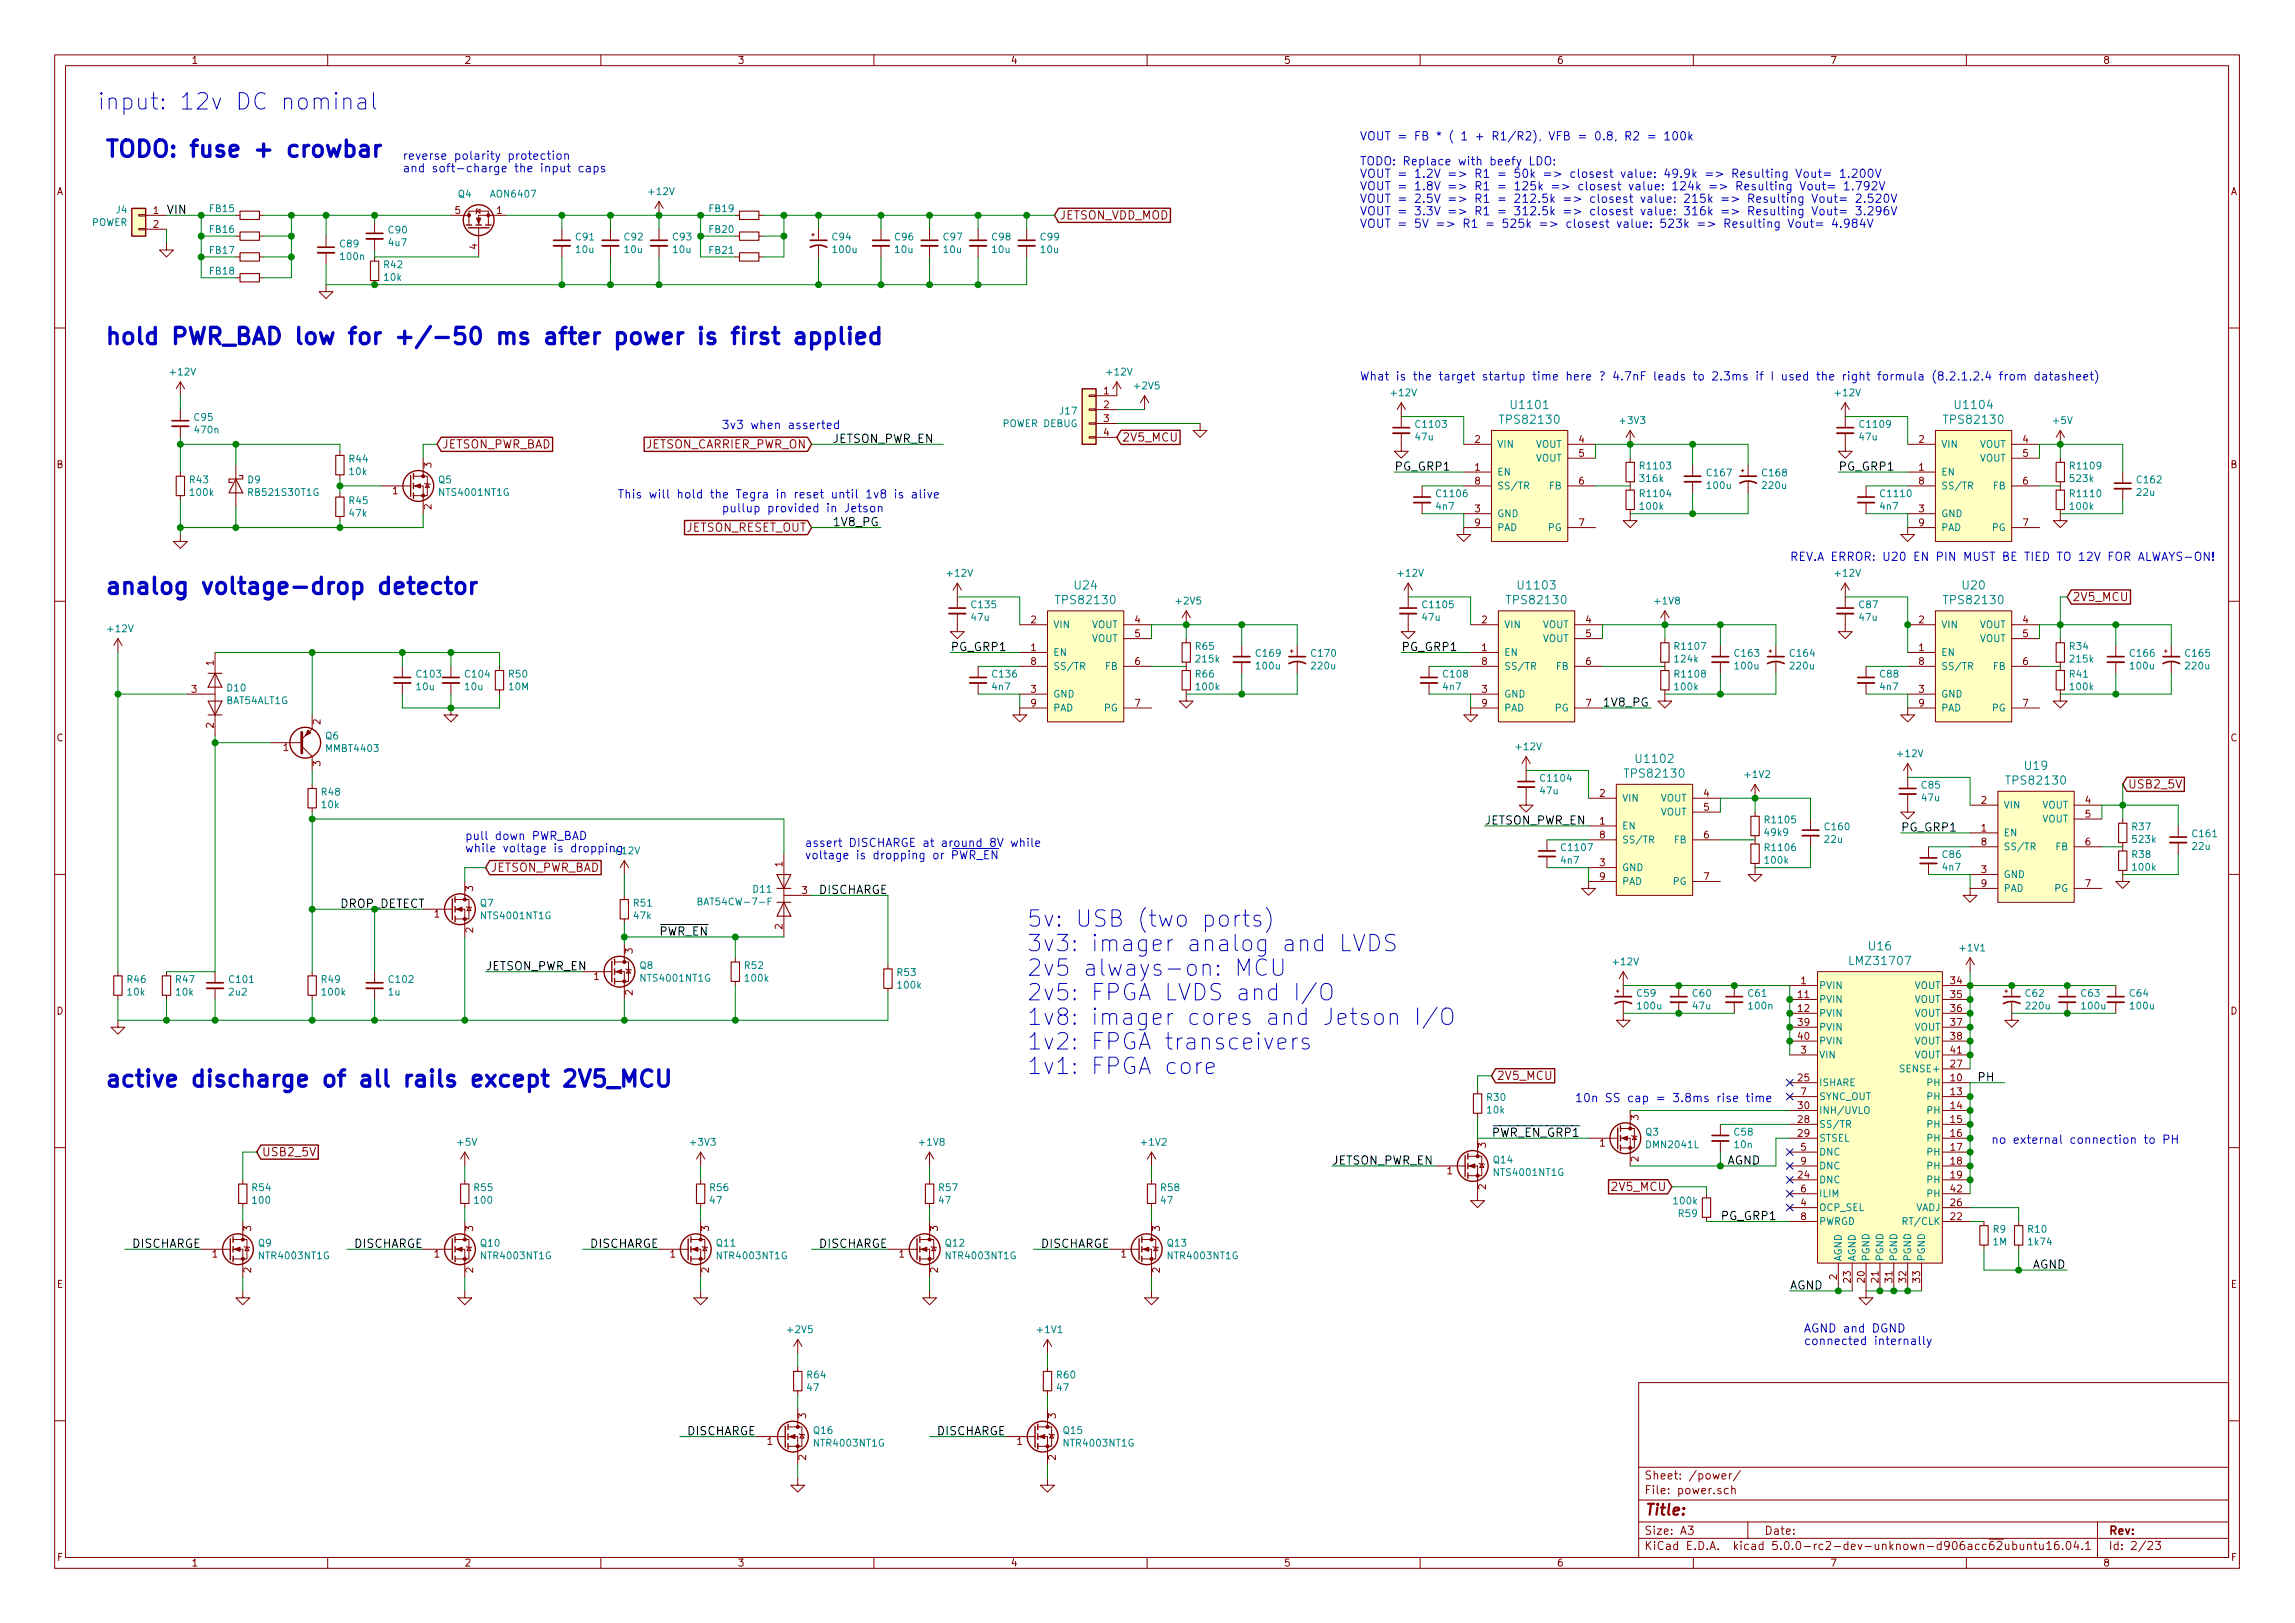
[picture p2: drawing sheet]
<svg xmlns="http://www.w3.org/2000/svg" width="420mm" height="297mm" viewBox="0 0 420 297" stroke-linecap="round" stroke-linejoin="round" font-family="sans-serif">
<defs><g id="words">
<g font-size="4.2" fill="#0000c2">
<text x="17.8" y="20.1">input: 12v DC nominal</text>
<text x="19" y="28.8">TODO: fuse + crowbar</text>
<text x="19" y="63.1">hold PWR_BAD low for +/-50 ms after power is first applied</text>
<text x="19" y="108.8">analog voltage-drop detector</text>
<text x="188" y="169.7">5v: USB (two ports)</text>
<text x="188" y="174.2">3v3: imager analog and LVDS</text>
<text x="188" y="178.6">2v5 always-on: MCU</text>
<text x="188" y="183.1">2v5: FPGA LVDS and I/O</text>
<text x="188" y="187.6">1v8: imager cores and Jetson I/O</text>
<text x="188" y="192.1">1v2: FPGA transceivers</text>
<text x="188" y="196.6">1v1: FPGA core</text>
<text x="19" y="198.9">active discharge of all rails except 2V5_MCU</text>
</g>
<text font-size="2.8" fill="#840000" x="301" y="277.3">Title:</text>
<g font-size="2.1" fill="#0000c2">
<text x="73.7" y="29.2">reverse polarity protection</text>
<text x="248.9" y="25.7">VOUT = FB * ( 1 + R1/R2), VFB = 0.8, R2 = 100k</text>
<text x="73.7" y="31.5">and soft-charge the input caps</text>
<text x="248.9" y="30.3">TODO: Replace with beefy LDO:</text>
<text x="248.9" y="32.5">VOUT = 1.2V =&gt; R1 = 50k =&gt; closest value: 49.9k =&gt; Resulting Vout= 1.200V</text>
<text x="248.9" y="34.8">VOUT = 1.8V =&gt; R1 = 125k =&gt; closest value: 124k =&gt; Resulting Vout= 1.792V</text>
<text x="248.9" y="37.1">VOUT = 2.5V =&gt; R1 = 212.5k =&gt; closest value: 215k =&gt; Resulting Vout= 2.520V</text>
<text x="248.9" y="39.4">VOUT = 3.3V =&gt; R1 = 312.5k =&gt; closest value: 316k =&gt; Resulting Vout= 3.296V</text>
<text x="248.9" y="41.7">VOUT = 5V =&gt; R1 = 525k =&gt; closest value: 523k =&gt; Resulting Vout= 4.984V</text>
<text x="248.9" y="69.6">What is the target startup time here ? 4.7nF leads to 2.3ms if I used the right formula (8.2.1.2.4 from datasheet)</text>
<text x="132.1" y="78.5">3v3 when asserted</text>
<text x="113" y="91.2">This will hold the Tegra in reset until 1v8 is alive</text>
<text x="132.1" y="93.8">pullup provided in Jetson</text>
<text x="327.7" y="102.7">REV.A ERROR: U20 EN PIN MUST BE TIED TO 12V FOR ALWAYS-ON!</text>
<text x="85.1" y="153.7">pull down PWR_BAD</text>
<text x="85.1" y="156">while voltage is dropping</text>
<text x="147.3" y="155">assert DISCHARGE at around 8V while</text>
<text x="147.3" y="157.3">voltage is dropping or PWR_EN</text>
<text x="288.3" y="201.7">10n SS cap = 3.8ms rise time</text>
<text x="364.5" y="209.3">no external connection to PH</text>
<text x="330.2" y="243.9">AGND and DGND</text>
<text x="330.2" y="246.2">connected internally</text>
</g>
<g font-size="2.1">
<text x="30.5" y="39.2">VIN</text>
<text x="152.4" y="81.1">JETSON_PWR_EN</text>
<text x="255.3" y="86.1">PG_GRP1</text>
<text x="336.5" y="86.1">PG_GRP1</text>
<text x="152.4" y="96.3">1V8_PG</text>
<text x="174" y="119.2">PG_GRP1</text>
<text x="256.5" y="119.2">PG_GRP1</text>
<text x="293.4" y="129.3">1V8_PG</text>
<text x="271.8" y="150.9">JETSON_PWR_EN</text>
<text x="348" y="152.2">PG_GRP1</text>
<text x="149.9" y="163.6">DISCHARGE</text>
<text x="120.6" y="171.2">PWR_EN</text>
<text x="88.9" y="177.6">JETSON_PWR_EN</text>
<text x="361.9" y="197.9">PH</text>
<text x="273" y="208.1">PWR_EN_GRP1</text>
<text x="243.8" y="213.1">JETSON_PWR_EN</text>
<text x="316.2" y="213.1">AGND</text>
<text x="315" y="223.3">PG_GRP1</text>
<text x="24.1" y="228.4">DISCHARGE</text>
<text x="64.8" y="228.4">DISCHARGE</text>
<text x="107.9" y="228.4">DISCHARGE</text>
<text x="149.9" y="228.4">DISCHARGE</text>
<text x="190.5" y="228.4">DISCHARGE</text>
<text x="372.1" y="232.2">AGND</text>
<text x="327.7" y="236">AGND</text>
<text x="125.7" y="262.7">DISCHARGE</text>
<text x="171.4" y="262.7">DISCHARGE</text>
</g>
<g font-size="2.1" fill="#840000">
<text x="194" y="40.2">JETSON_VDD_MOD</text>
<text x="80.9" y="82.1">JETSON_PWR_BAD</text>
<text x="117.8" y="82.1">JETSON_CARRIER_PWR_ON</text>
<text x="205.4" y="80.8">2V5_MCU</text>
<text x="125.3" y="97.3">JETSON_RESET_OUT</text>
<text x="379.4" y="110">2V5_MCU</text>
<text x="389.5" y="144.3">USB2_5V</text>
<text x="89.8" y="159.5">JETSON_PWR_BAD</text>
<text x="274" y="197.6">2V5_MCU</text>
<text x="47.9" y="211.6">USB2_5V</text>
<text x="295.4" y="218">2V5_MCU</text>
<text x="301" y="273.5">File: power.sch</text>
<text x="301" y="270.8">Sheet: /power/</text>
<text x="301" y="280.9">Size: A3</text>
<text x="323" y="280.9">Date:</text>
<text x="386" y="280.9">Rev:</text>
<text x="301" y="283.7">KiCad E.D.A. kicad 5.0.0-rc2-dev-unknown-d906acc62ubuntu16.04.1</text>
<text x="386" y="283.7">Id: 2/23</text>
</g>
<g font-size="2.1" fill="#008484">
<text x="275" y="77.6">TPS82130</text>
<text x="276.9" y="74.9">U1101</text>
<text x="356.3" y="77.6">TPS82130</text>
<text x="358.2" y="74.9">U1104</text>
<text x="196.8" y="107.9">U24</text>
<text x="278.2" y="107.9">U1103</text>
<text x="359.4" y="107.9">U20</text>
<text x="193.8" y="110.6">TPS82130</text>
<text x="276.3" y="110.6">TPS82130</text>
<text x="356.3" y="110.6">TPS82130</text>
<text x="297.9" y="142.3">TPS82130</text>
<text x="299.8" y="139.6">U1102</text>
<text x="367.7" y="143.6">TPS82130</text>
<text x="370.8" y="140.9">U19</text>
<text x="342.2" y="173.9">U16</text>
<text x="339" y="176.6">LMZ31707</text>
</g>
<text font-size="2.1" fill="#008400" x="62.2" y="166.2">DROP_DETECT</text>
<g font-size="1.8" fill="#840000">
<text x="35" y="11.7">1</text>
<text x="85" y="11.7">2</text>
<text x="135" y="11.7">3</text>
<text x="185" y="11.7">4</text>
<text x="235" y="11.7">5</text>
<text x="285" y="11.7">6</text>
<text x="335" y="11.7">7</text>
<text x="385" y="11.7">8</text>
<text x="10.4" y="35.7">A</text>
<text x="408.4" y="35.7">A</text>
<text x="28.1" y="39.2">1</text>
<text x="28.1" y="41.7">2</text>
<text x="83.3" y="39.2">5</text>
<text x="91" y="39.2">1</text>
<text x="87.4" y="45.6" transform="rotate(-90 87.4 45.6)">4</text>
<text x="202.1" y="72.2">1</text>
<text x="202.1" y="74.7">2</text>
<text x="202.1" y="77.3">3</text>
<text x="202.1" y="79.8">4</text>
<text x="270" y="81.1">2</text>
<text x="289.1" y="81.1">4</text>
<text x="289.1" y="83.6">5</text>
<text x="351.3" y="81.1">2</text>
<text x="370.4" y="81.1">4</text>
<text x="370.4" y="83.6">5</text>
<text x="10.4" y="85.7">B</text>
<text x="79" y="85.6" transform="rotate(-90 79 85.6)">3</text>
<text x="270" y="86.1">1</text>
<text x="270" y="88.7">8</text>
<text x="289.1" y="88.7">6</text>
<text x="351.3" y="86.1">1</text>
<text x="351.3" y="88.7">8</text>
<text x="370.4" y="88.7">6</text>
<text x="408.4" y="85.7">B</text>
<text x="71.9" y="90.5">1</text>
<text x="79" y="93.2" transform="rotate(-90 79 93.2)">2</text>
<text x="270" y="93.8">3</text>
<text x="351.3" y="93.8">3</text>
<text x="270" y="96.3">9</text>
<text x="289.1" y="96.3">7</text>
<text x="351.3" y="96.3">9</text>
<text x="370.4" y="96.3">7</text>
<text x="188.7" y="119.2">1</text>
<text x="188.7" y="114.1">2</text>
<text x="207.8" y="114.1">4</text>
<text x="207.8" y="116.6">5</text>
<text x="271.3" y="119.2">1</text>
<text x="271.3" y="114.1">2</text>
<text x="290.3" y="114.1">4</text>
<text x="290.3" y="116.6">5</text>
<text x="351.3" y="119.2">1</text>
<text x="351.3" y="114.1">2</text>
<text x="370.4" y="114.1">4</text>
<text x="370.4" y="116.6">5</text>
<text x="39.1" y="121.8" transform="rotate(-90 39.1 121.8)">1</text>
<text x="188.7" y="121.7">8</text>
<text x="207.8" y="121.7">6</text>
<text x="271.3" y="121.7">8</text>
<text x="290.3" y="121.7">6</text>
<text x="351.3" y="121.7">8</text>
<text x="370.4" y="121.7">6</text>
<text x="35.1" y="126.8">3</text>
<text x="188.7" y="126.8">3</text>
<text x="188.7" y="129.3">9</text>
<text x="207.8" y="129.3">7</text>
<text x="271.3" y="126.8">3</text>
<text x="271.3" y="129.3">9</text>
<text x="290.3" y="129.3">7</text>
<text x="351.3" y="126.8">3</text>
<text x="351.3" y="129.3">9</text>
<text x="370.4" y="129.3">7</text>
<text x="10.4" y="135.7">C</text>
<text x="39.1" y="133.2" transform="rotate(-90 39.1 133.2)">2</text>
<text x="51.9" y="137.5">1</text>
<text x="58.7" y="132.6" transform="rotate(-90 58.7 132.6)">2</text>
<text x="408.4" y="135.7">C</text>
<text x="58.7" y="140.2" transform="rotate(-90 58.7 140.2)">3</text>
<text x="292.9" y="145.8">2</text>
<text x="311.9" y="145.8">4</text>
<text x="311.9" y="148.4">5</text>
<text x="362.7" y="147.1">2</text>
<text x="381.8" y="147.1">4</text>
<text x="381.8" y="149.6">5</text>
<text x="292.9" y="150.9">1</text>
<text x="292.9" y="153.5">8</text>
<text x="311.9" y="153.5">6</text>
<text x="362.7" y="152.2">1</text>
<text x="362.7" y="154.7">8</text>
<text x="381.8" y="154.7">6</text>
<text x="143.3" y="158.6" transform="rotate(-90 143.3 158.6)">1</text>
<text x="292.9" y="158.5">3</text>
<text x="292.9" y="161.1">9</text>
<text x="311.9" y="161.1">7</text>
<text x="362.7" y="159.8">3</text>
<text x="79.5" y="167.9">1</text>
<text x="86.6" y="163.1" transform="rotate(-90 86.6 163.1)">3</text>
<text x="146.8" y="163.6">3</text>
<text x="362.7" y="162.3">9</text>
<text x="381.8" y="162.3">7</text>
<text x="86.6" y="170.7" transform="rotate(-90 86.6 170.7)">2</text>
<text x="143.3" y="170.1" transform="rotate(-90 143.3 170.1)">2</text>
<text x="108.7" y="179.4">1</text>
<text x="115.8" y="174.5" transform="rotate(-90 115.8 174.5)">3</text>
<text x="10.4" y="185.7">D</text>
<text x="115.8" y="182.1" transform="rotate(-90 115.8 182.1)">2</text>
<text x="329.2" y="182.7">11</text>
<text x="329.2" y="185.2">12</text>
<text x="329.7" y="180.1">1</text>
<text x="357.2" y="180.1">34</text>
<text x="357.2" y="182.7">35</text>
<text x="357.2" y="185.2">36</text>
<text x="408.4" y="185.7">D</text>
<text x="329.2" y="187.7">39</text>
<text x="329.2" y="190.3">40</text>
<text x="357.2" y="187.7">37</text>
<text x="357.2" y="190.3">38</text>
<text x="329.2" y="197.9">25</text>
<text x="329.7" y="192.8">3</text>
<text x="357.2" y="197.9">10</text>
<text x="357.2" y="195.4">27</text>
<text x="357.2" y="192.8">41</text>
<text x="329.2" y="203">30</text>
<text x="329.7" y="200.4">7</text>
<text x="357.2" y="200.4">13</text>
<text x="357.2" y="203">14</text>
<text x="292.9" y="209.8">1</text>
<text x="300" y="205" transform="rotate(-90 300 205)">3</text>
<text x="329.2" y="205.5">28</text>
<text x="329.2" y="208.1">29</text>
<text x="357.2" y="205.5">15</text>
<text x="357.2" y="208.1">16</text>
<text x="264.9" y="214.9">1</text>
<text x="272" y="210.1" transform="rotate(-90 272 210.1)">3</text>
<text x="300" y="212.6" transform="rotate(-90 300 212.6)">2</text>
<text x="329.2" y="215.7">24</text>
<text x="329.7" y="210.6">5</text>
<text x="329.7" y="213.1">9</text>
<text x="357.2" y="210.6">17</text>
<text x="357.2" y="213.1">18</text>
<text x="357.2" y="215.7">19</text>
<text x="272" y="217.7" transform="rotate(-90 272 217.7)">2</text>
<text x="329.7" y="220.8">4</text>
<text x="329.7" y="218.2">6</text>
<text x="357.2" y="220.8">26</text>
<text x="357.2" y="218.2">42</text>
<text x="46" y="225.3" transform="rotate(-90 46 225.3)">3</text>
<text x="86.6" y="225.3" transform="rotate(-90 86.6 225.3)">3</text>
<text x="129.8" y="225.3" transform="rotate(-90 129.8 225.3)">3</text>
<text x="171.7" y="225.3" transform="rotate(-90 171.7 225.3)">3</text>
<text x="212.3" y="225.3" transform="rotate(-90 212.3 225.3)">3</text>
<text x="329.7" y="223.3">8</text>
<text x="357.2" y="223.3">22</text>
<text x="38.9" y="230.2">1</text>
<text x="46" y="232.9" transform="rotate(-90 46 232.9)">2</text>
<text x="79.5" y="230.2">1</text>
<text x="86.6" y="232.9" transform="rotate(-90 86.6 232.9)">2</text>
<text x="122.7" y="230.2">1</text>
<text x="129.8" y="232.9" transform="rotate(-90 129.8 232.9)">2</text>
<text x="164.6" y="230.2">1</text>
<text x="171.7" y="232.9" transform="rotate(-90 171.7 232.9)">2</text>
<text x="205.3" y="230.2">1</text>
<text x="212.3" y="232.9" transform="rotate(-90 212.3 232.9)">2</text>
<text x="10.4" y="235.7">E</text>
<text x="336.3" y="234.2" transform="rotate(-90 336.3 234.2)">2</text>
<text x="338.8" y="234.7" transform="rotate(-90 338.8 234.7)">23</text>
<text x="341.4" y="234.7" transform="rotate(-90 341.4 234.7)">20</text>
<text x="343.9" y="234.7" transform="rotate(-90 343.9 234.7)">21</text>
<text x="346.5" y="234.7" transform="rotate(-90 346.5 234.7)">31</text>
<text x="349" y="234.7" transform="rotate(-90 349 234.7)">32</text>
<text x="351.5" y="234.7" transform="rotate(-90 351.5 234.7)">33</text>
<text x="408.4" y="235.7">E</text>
<text x="147.6" y="259.6" transform="rotate(-90 147.6 259.6)">3</text>
<text x="193.3" y="259.6" transform="rotate(-90 193.3 259.6)">3</text>
<text x="140.5" y="264.5">1</text>
<text x="147.6" y="267.2" transform="rotate(-90 147.6 267.2)">2</text>
<text x="186.2" y="264.5">1</text>
<text x="193.3" y="267.2" transform="rotate(-90 193.3 267.2)">2</text>
<text x="10.5" y="285.7">F</text>
<text x="35" y="286.7">1</text>
<text x="85" y="286.7">2</text>
<text x="135" y="286.7">3</text>
<text x="185" y="286.7">4</text>
<text x="235" y="286.7">5</text>
<text x="285" y="286.7">6</text>
<text x="335" y="286.7">7</text>
<text x="385" y="286.7">8</text>
<text x="408.5" y="285.7">F</text>
</g>
<g font-size="1.8" fill="#008484">
<text x="118.9" y="35.7">+12V</text>
<text x="16.8" y="41.4">POWER</text>
<text x="21.3" y="39.1">J4</text>
<text x="38.5" y="38.8">FB15</text>
<text x="83.9" y="36.2">Q4</text>
<text x="90" y="36.2">AON6407</text>
<text x="129.9" y="38.8">FB19</text>
<text x="38.5" y="42.6">FB16</text>
<text x="38.5" y="46.4">FB17</text>
<text x="62.3" y="45.3">C89</text>
<text x="62.5" y="47.6">100n</text>
<text x="71.2" y="42.7">C90</text>
<text x="71.2" y="45">4u7</text>
<text x="105.5" y="44">C91</text>
<text x="105.5" y="46.3">10u</text>
<text x="114.4" y="44">C92</text>
<text x="114.4" y="46.3">10u</text>
<text x="123.3" y="44">C93</text>
<text x="123.3" y="46.3">10u</text>
<text x="129.9" y="42.6">FB20</text>
<text x="129.9" y="46.4">FB21</text>
<text x="152.5" y="44">C94</text>
<text x="152.6" y="46.3">100u</text>
<text x="163.9" y="44">C96</text>
<text x="164" y="46.3">10u</text>
<text x="172.8" y="44">C97</text>
<text x="172.8" y="46.3">10u</text>
<text x="181.7" y="44">C98</text>
<text x="181.7" y="46.3">10u</text>
<text x="190.6" y="44">C99</text>
<text x="190.6" y="46.3">10u</text>
<text x="38.5" y="50.3">FB18</text>
<text x="70.4" y="49.1">R42</text>
<text x="70.4" y="51.4">10k</text>
<text x="31.3" y="68.7">+12V</text>
<text x="202.8" y="68.7">+12V</text>
<text x="207.8" y="71.3">+2V5</text>
<text x="35.6" y="77">C95</text>
<text x="194.1" y="75.9">J17</text>
<text x="254.8" y="72.5">+12V</text>
<text x="296.7" y="77.6">+3V3</text>
<text x="336.1" y="72.5">+12V</text>
<text x="376" y="77.6">+5V</text>
<text x="35.8" y="79.3">470n</text>
<text x="183.6" y="78.2">POWER DEBUG</text>
<text x="259.2" y="80.6">47u</text>
<text x="259.4" y="78.3">C1103</text>
<text x="274.1" y="82">VIN</text>
<text x="281.1" y="82">VOUT</text>
<text x="340.5" y="80.6">47u</text>
<text x="340.7" y="78.3">C1109</text>
<text x="355.3" y="82">VIN</text>
<text x="362.4" y="82">VOUT</text>
<text x="34.8" y="88.5">R43</text>
<text x="45.4" y="88.5">D9</text>
<text x="64" y="84.6">R44</text>
<text x="64.1" y="87">10k</text>
<text x="80.3" y="88.5">Q5</text>
<text x="274.1" y="87">EN</text>
<text x="274.1" y="89.6">SS/TR</text>
<text x="281.1" y="84.5">VOUT</text>
<text x="283.6" y="89.6">FB</text>
<text x="300.4" y="88.2">316k</text>
<text x="300.5" y="85.9">R1103</text>
<text x="312.6" y="87.2">C167</text>
<text x="312.7" y="89.5">100u</text>
<text x="322.8" y="87.2">C168</text>
<text x="322.8" y="89.5">220u</text>
<text x="355.3" y="87">EN</text>
<text x="355.3" y="89.6">SS/TR</text>
<text x="362.4" y="84.5">VOUT</text>
<text x="364.9" y="89.6">FB</text>
<text x="379.1" y="88.2">523k</text>
<text x="379.2" y="85.9">R1109</text>
<text x="391.4" y="88.5">C162</text>
<text x="35" y="90.8">100k</text>
<text x="45.8" y="90.8">RB521S30T1G</text>
<text x="64" y="92.3">R45</text>
<text x="64.1" y="94.6">47k</text>
<text x="80.7" y="90.8">NTS4001NT1G</text>
<text x="263" y="93.3">4n7</text>
<text x="263.2" y="91">C1106</text>
<text x="274.1" y="94.7">GND</text>
<text x="300.4" y="93.3">100k</text>
<text x="300.5" y="91">R1104</text>
<text x="344.3" y="93.3">4n7</text>
<text x="344.5" y="91">C1110</text>
<text x="355.3" y="94.7">GND</text>
<text x="379.1" y="93.3">100k</text>
<text x="379.2" y="91">R1110</text>
<text x="391.3" y="90.8">22u</text>
<text x="274.1" y="97.2">PAD</text>
<text x="283.4" y="97.2">PG</text>
<text x="355.3" y="97.2">PAD</text>
<text x="364.7" y="97.2">PG</text>
<text x="173.6" y="105.5">+12V</text>
<text x="256.1" y="105.5">+12V</text>
<text x="336.1" y="105.5">+12V</text>
<text x="177.9" y="113.6">47u</text>
<text x="178" y="111.3">C135</text>
<text x="215.5" y="110.6">+2V5</text>
<text x="260.5" y="113.6">47u</text>
<text x="260.7" y="111.3">C1105</text>
<text x="303.1" y="110.6">+1V8</text>
<text x="340.4" y="111.3">C87</text>
<text x="340.5" y="113.6">47u</text>
<text x="19.9" y="115.7">+12V</text>
<text x="192.8" y="115">VIN</text>
<text x="199.8" y="115">VOUT</text>
<text x="199.8" y="117.5">VOUT</text>
<text x="218.9" y="118.9">R65</text>
<text x="275.3" y="115">VIN</text>
<text x="282.4" y="115">VOUT</text>
<text x="282.4" y="117.5">VOUT</text>
<text x="306.8" y="118.9">R1107</text>
<text x="355.3" y="115">VIN</text>
<text x="362.4" y="115">VOUT</text>
<text x="362.4" y="117.5">VOUT</text>
<text x="379" y="118.9">R34</text>
<text x="76.4" y="124">C103</text>
<text x="85.3" y="124">C104</text>
<text x="93.2" y="124">R50</text>
<text x="181.8" y="124">C136</text>
<text x="192.8" y="120.1">EN</text>
<text x="192.8" y="122.6">SS/TR</text>
<text x="202.4" y="122.6">FB</text>
<text x="218.9" y="124">R66</text>
<text x="219.1" y="121.2">215k</text>
<text x="230.1" y="120.2">C169</text>
<text x="230.1" y="122.5">100u</text>
<text x="240.2" y="120.2">C170</text>
<text x="240.3" y="122.5">220u</text>
<text x="264.4" y="124">C108</text>
<text x="275.3" y="120.1">EN</text>
<text x="275.3" y="122.6">SS/TR</text>
<text x="284.9" y="122.6">FB</text>
<text x="306.7" y="121.2">124k</text>
<text x="306.8" y="124">R1108</text>
<text x="317.7" y="120.2">C163</text>
<text x="317.8" y="122.5">100u</text>
<text x="327.8" y="120.2">C164</text>
<text x="327.9" y="122.5">220u</text>
<text x="344.2" y="124">C88</text>
<text x="355.3" y="120.1">EN</text>
<text x="355.3" y="122.6">SS/TR</text>
<text x="364.9" y="122.6">FB</text>
<text x="379" y="124">R41</text>
<text x="379.1" y="121.2">215k</text>
<text x="390.1" y="120.2">C166</text>
<text x="390.1" y="122.5">100u</text>
<text x="400.2" y="120.2">C165</text>
<text x="400.3" y="122.5">220u</text>
<text x="41.4" y="128.9">BAT54ALT1G</text>
<text x="41.7" y="126.6">D10</text>
<text x="76.3" y="126.3">10u</text>
<text x="85.2" y="126.3">10u</text>
<text x="93.2" y="126.3">10M</text>
<text x="181.7" y="126.3">4n7</text>
<text x="192.8" y="127.7">GND</text>
<text x="192.8" y="130.2">PAD</text>
<text x="202.2" y="130.2">PG</text>
<text x="219.1" y="126.3">100k</text>
<text x="264.3" y="126.3">4n7</text>
<text x="275.3" y="127.7">GND</text>
<text x="275.3" y="130.2">PAD</text>
<text x="284.7" y="130.2">PG</text>
<text x="306.7" y="126.3">100k</text>
<text x="344.3" y="126.3">4n7</text>
<text x="355.3" y="127.7">GND</text>
<text x="355.3" y="130.2">PAD</text>
<text x="364.7" y="130.2">PG</text>
<text x="379.1" y="126.3">100k</text>
<text x="59.6" y="135.3">Q6</text>
<text x="59.9" y="137.6">MMBT4403</text>
<text x="277.7" y="137.3">+12V</text>
<text x="282.3" y="143.1">C1104</text>
<text x="319.6" y="142.4">+1V2</text>
<text x="347.5" y="138.6">+12V</text>
<text x="58.9" y="145.6">R48</text>
<text x="59" y="147.9">10k</text>
<text x="282.1" y="145.4">47u</text>
<text x="296.9" y="146.7">VIN</text>
<text x="304" y="146.7">VOUT</text>
<text x="304" y="149.3">VOUT</text>
<text x="351.9" y="144.3">C85</text>
<text x="351.9" y="146.6">47u</text>
<text x="366.8" y="148">VIN</text>
<text x="373.8" y="148">VOUT</text>
<text x="286.1" y="155.8">C1107</text>
<text x="296.9" y="151.8">EN</text>
<text x="296.9" y="154.3">SS/TR</text>
<text x="306.5" y="154.3">FB</text>
<text x="323.2" y="153">49k9</text>
<text x="323.3" y="155.8">R1106</text>
<text x="323.3" y="150.7">R1105</text>
<text x="334.1" y="154.3">22u</text>
<text x="334.2" y="152">C160</text>
<text x="366.8" y="153.1">EN</text>
<text x="366.8" y="155.6">SS/TR</text>
<text x="373.8" y="150.5">VOUT</text>
<text x="376.4" y="155.6">FB</text>
<text x="390.4" y="152">R37</text>
<text x="390.6" y="154.3">523k</text>
<text x="401.4" y="155.5">22u</text>
<text x="401.5" y="153.2">C161</text>
<text x="285.9" y="158.1">4n7</text>
<text x="296.9" y="159.4">GND</text>
<text x="296.9" y="162">PAD</text>
<text x="306.3" y="162">PG</text>
<text x="323.2" y="158.1">100k</text>
<text x="355.7" y="157">C86</text>
<text x="355.7" y="159.3">4n7</text>
<text x="366.8" y="160.7">GND</text>
<text x="390.4" y="157">R38</text>
<text x="390.6" y="159.3">100k</text>
<text x="88" y="165.9">Q7</text>
<text x="116.1" y="165.9">R51</text>
<text x="128.6" y="165.7">BAT54CW-7-F</text>
<text x="137.9" y="163.4">D11</text>
<text x="366.8" y="163.2">PAD</text>
<text x="376.1" y="163.2">PG</text>
<text x="88.3" y="168.2">NTS4001NT1G</text>
<text x="116.1" y="168.2">47k</text>
<text x="23.4" y="179.9">R46</text>
<text x="32.3" y="179.9">R47</text>
<text x="42.1" y="179.9">C101</text>
<text x="58.9" y="179.9">R49</text>
<text x="71.3" y="179.9">C102</text>
<text x="117.2" y="177.4">Q8</text>
<text x="117.5" y="179.7">NTS4001NT1G</text>
<text x="136.4" y="177.4">R52</text>
<text x="136.6" y="179.7">100k</text>
<text x="164.3" y="178.6">R53</text>
<text x="295.5" y="176.7">+12V</text>
<text x="359" y="174.1">+1V1</text>
<text x="23.4" y="182.2">10k</text>
<text x="32.3" y="182.2">10k</text>
<text x="42" y="182.2">2u2</text>
<text x="59.1" y="182.2">100k</text>
<text x="71.1" y="182.2">1u</text>
<text x="164.5" y="180.9">100k</text>
<text x="299.8" y="182.4">C59</text>
<text x="299.9" y="184.7">100u</text>
<text x="310" y="182.4">C60</text>
<text x="310" y="184.7">47u</text>
<text x="320.1" y="182.4">C61</text>
<text x="320.3" y="184.7">100n</text>
<text x="333" y="181">PVIN</text>
<text x="333" y="183.6">PVIN</text>
<text x="350.4" y="181">VOUT</text>
<text x="350.4" y="183.6">VOUT</text>
<text x="370.9" y="182.4">C62</text>
<text x="371.1" y="184.7">220u</text>
<text x="381.1" y="182.4">C63</text>
<text x="381.3" y="184.7">100u</text>
<text x="390" y="182.4">C64</text>
<text x="390.1" y="184.7">100u</text>
<text x="333" y="186.1">PVIN</text>
<text x="333" y="188.6">PVIN</text>
<text x="333" y="191.2">PVIN</text>
<text x="350.4" y="186.1">VOUT</text>
<text x="350.4" y="188.6">VOUT</text>
<text x="350.4" y="191.2">VOUT</text>
<text x="333" y="193.7">VIN</text>
<text x="348.3" y="196.3">SENSE+</text>
<text x="350.4" y="193.7">VOUT</text>
<text x="272.3" y="201.5">R30</text>
<text x="272.3" y="203.8">10k</text>
<text x="333" y="198.8">ISHARE</text>
<text x="333" y="203.9">INH/UVLO</text>
<text x="333" y="201.3">SYNC_OUT</text>
<text x="352.9" y="198.8">PH</text>
<text x="352.9" y="201.3">PH</text>
<text x="352.9" y="203.9">PH</text>
<text x="83.9" y="209.7">+5V</text>
<text x="126.6" y="209.7">+3V3</text>
<text x="168.5" y="209.7">+1V8</text>
<text x="209.1" y="209.7">+1V2</text>
<text x="301.3" y="207.8">Q3</text>
<text x="317.6" y="207.8">C58</text>
<text x="333" y="206.4">SS/TR</text>
<text x="333" y="209">STSEL</text>
<text x="352.9" y="206.4">PH</text>
<text x="352.9" y="209">PH</text>
<text x="273.5" y="212.9">Q14</text>
<text x="273.7" y="215.2">NTS4001NT1G</text>
<text x="301.6" y="210.1">DMN2041L</text>
<text x="317.6" y="210.1">10n</text>
<text x="333" y="211.5">DNC</text>
<text x="333" y="214">DNC</text>
<text x="352.9" y="211.5">PH</text>
<text x="352.9" y="214">PH</text>
<text x="46.2" y="218">R54</text>
<text x="46.4" y="220.3">100</text>
<text x="86.9" y="218">R55</text>
<text x="87" y="220.3">100</text>
<text x="130" y="218">R56</text>
<text x="130.1" y="220.3">47</text>
<text x="172" y="218">R57</text>
<text x="172" y="220.3">47</text>
<text x="212.6" y="218">R58</text>
<text x="212.6" y="220.3">47</text>
<text x="306.6" y="220.4">100k</text>
<text x="333" y="216.6">DNC</text>
<text x="333" y="221.7">OCP_SEL</text>
<text x="333" y="219.1">ILIM</text>
<text x="350.6" y="221.7">VADJ</text>
<text x="352.9" y="216.6">PH</text>
<text x="352.9" y="219.1">PH</text>
<text x="307.4" y="222.7">R59</text>
<text x="333" y="224.2">PWRGD</text>
<text x="348.9" y="224.2">RT/CLK</text>
<text x="364.9" y="227.9">1M</text>
<text x="364.9" y="225.6">R9</text>
<text x="371.3" y="225.6">R10</text>
<text x="371.5" y="227.9">1k74</text>
<text x="47.3" y="228.2">Q9</text>
<text x="47.7" y="230.5">NTR4003NT1G</text>
<text x="88.1" y="228.2">Q10</text>
<text x="88.3" y="230.5">NTR4003NT1G</text>
<text x="131.2" y="228.2">Q11</text>
<text x="131.5" y="230.5">NTR4003NT1G</text>
<text x="173.2" y="228.2">Q12</text>
<text x="173.4" y="230.5">NTR4003NT1G</text>
<text x="213.8" y="228.2">Q13</text>
<text x="214" y="230.5">NTR4003NT1G</text>
<text x="337.2" y="230.9" transform="rotate(-90 337.2 230.9)">AGND</text>
<text x="339.7" y="230.9" transform="rotate(-90 339.7 230.9)">AGND</text>
<text x="342.3" y="230.9" transform="rotate(-90 342.3 230.9)">PGND</text>
<text x="344.8" y="230.9" transform="rotate(-90 344.8 230.9)">PGND</text>
<text x="347.3" y="230.9" transform="rotate(-90 347.3 230.9)">PGND</text>
<text x="349.9" y="230.9" transform="rotate(-90 349.9 230.9)">PGND</text>
<text x="352.4" y="230.9" transform="rotate(-90 352.4 230.9)">PGND</text>
<text x="144.3" y="244">+2V5</text>
<text x="190.1" y="244">+1V1</text>
<text x="147.8" y="252.3">R64</text>
<text x="147.9" y="254.6">47</text>
<text x="193.5" y="252.3">R60</text>
<text x="193.6" y="254.6">47</text>
<text x="149" y="262.4">Q16</text>
<text x="194.7" y="262.4">Q15</text>
<text x="149.3" y="264.8">NTR4003NT1G</text>
<text x="195" y="264.8">NTR4003NT1G</text>
</g>
<text font-size="1.8" fill="#0000c2" x="112.6" y="156.3">+12V</text>
</g></defs>
<g fill="none" stroke="#840000" stroke-width=".18">
<path d="M10 10h400v277h-400zM12 12h396v273.1h-396zM60 10v2M110 10v2M160 10v2M210 10v2M260 10v2M310 10v2M360 10v2M25.4 39.3h1.3v.2h-1.3zM26.7 39.4h3.8M43.2 39.4h.7"/>
<path d="M47.5 39.4h.8M82.5 39.4h3.4M85.9 39.4v-.8h3.5v2.6M85.9 39.4v1.8M87.2 38.6l.7-.3v.7zM87.4 38.1l-.2 .2v.7l-.1 .2M92.7 39.4h-5.1v1.8M120.6 36.9l-.7 1.2M120.6 36.9v2.5M120.6 36.9l.8 1.2M134.6 39.4h.8M138.9 39.4h.8"/>
<path d="M25.4 41.8h1.3v.3h-1.3zM26.7 41.9h3.8M30.5 44.5v1.3h1.2l-1.2 1.2-1.3-1.2h1.3M43.2 43.2h.7M43.2 47h.7M43.2 50.8h.7M47.5 43.2h.8M47.5 47h.8M47.5 50.8h.8M59.7 52.1v1.3h1.3l-1.3 1.2-1.3-1.2h1.3M59.7 43.2v2M59.7 46.3v2"/>
<path d="M68.6 40.7v2M68.6 43.7v2.1M68.6 47v.8M68.6 51.3v.8M87.6 41.7v5.3M102.9 41.9v2.1M102.9 45v2M111.8 41.9v2.1M111.8 45v2M120.6 41.9v2.1M120.6 45v2M134.6 43.2h.8"/>
<path d="M134.6 47h.8M138.9 43.2h.8M138.9 47h.8M148.6 43h.5M148.8 42.7v.5M149.9 41.9v2.1M149.9 45v2M161.3 41.9v2.1M161.3 45v2M170.2 41.9v2.1M170.2 45v2M179.1 41.9v2.1"/>
<path d="M179.1 45v2M188 41.9v2.1M188 45v2M10 60h2M33 69.9l-.7 1.3M33 69.9v2.5M33 75v2M33 78v2M33 69.9l.8 1.3M199.4 79.9h1.3v.3h-1.3zM199.4 77.4h1.3v.2h-1.3zM199.4 74.8h1.3v.3h-1.3z"/>
<path d="M199.4 72.3h1.3v.3h-1.3zM200.7 75h3.8M200.7 77.5h3.8M204.5 69.9l-.8 1.3M204.5 69.9v2.5h-3.8M204.5 69.9l.7 1.3M209.5 72.4l-.7 1.3M209.5 72.4v2.6M209.5 72.4l.8 1.3M219.7 77.5v1.3h1.3l-1.3 1.2-1.3-1.2h1.3M256.5 79.3v3.3h1.3l-1.3 1.3-1.2-1.3h1.2M256.5 73.7l-.7 1.3"/>
<path d="M256.5 73.7v4.6M256.5 73.7l.8 1.3M273 78.8h14v20.3h-14zM298.4 78.8v2.5M298.4 78.8l-.7 1.2M298.4 78.8l.8 1.2M337.8 79.3v3.3h1.3l-1.3 1.3-1.3-1.3h1.3M337.8 73.7l-.7 1.3M337.8 73.7v4.6M337.8 73.7l.8 1.3M354.3 78.8h14v20.3h-14zM377.2 78.8v2.5"/>
<path d="M377.2 78.8l-.8 1.2M377.2 78.8l.8 1.2M408 60h2M33 97.8v1.3h1.3l-1.3 1.3-1.3-1.3h1.3M33 86.4v.8M33 90.7v.8M43.2 85.1v7.6M62.2 82.6v.7M62.2 86.9v.8M62.2 90.2v.8M62.2 94.5v.8M69.8 88.9h5.1"/>
<path d="M75 88.9h.2M75.7 88.9h1.8v5.1M75.7 87.2h1.8M77.5 87.2h.7v3.5h-2.5M77.5 83.9v3.3M77.7 88.4l.2 .2h.7l.1 .1M78.2 88.6l.4 .6h-.7zM200.7 80h3.8M260.3 88.9v2.1M260.3 92v2M268 86.4h5M268 81.3h5"/>
<path d="M268 94h5M268 88.9h5M273 96.6h-5v1.2h1.2l-1.2 1.3-1.3-1.3h1.3M287 81.3h5.1M287 83.9h5.1M287 88.9h5.1M287 96.6h5.1M298.4 93.3v2h1.3l-1.3 1.3-1.2-1.3h1.2M298.4 83.9v.7M298.4 88.2v1.5M309.9 85.1v2.1M309.9 88.2v2"/>
<path d="M318.8 86.1h.5M319 85.9v.5M320 85.1v2.1M320 88.2v2M341.6 88.9v2.1M341.6 92v2M349.2 86.4h5.1M349.2 81.3h5.1M349.2 94h5.1M349.2 88.9h5.1M354.3 96.6h-5.1v1.2h1.3l-1.3 1.3-1.2-1.3h1.2M368.3 81.3h5.1"/>
<path d="M368.3 83.9h5.1M368.3 88.9h5.1M368.3 96.6h5.1M377.2 93.3v2h1.3l-1.3 1.3-1.3-1.3h1.3M377.2 83.9v.7M377.2 88.2v1.5M388.6 86.4v2M388.6 89.4v2.1M10 110h2M21.6 116.9l-.8 1.2M21.6 116.9v2.5M21.6 116.9l.8 1.2"/>
<path d="M39.4 119.4v15.3M175.3 112.3v3.3h1.2l-1.2 1.3-1.3-1.3h1.3M175.3 106.7l-.8 1.3M175.3 106.7v4.6M175.3 106.7l.7 1.3M186.7 119.4h5.1M186.7 114.3h5.1M191.8 111.8h13.9v20.3h-13.9zM205.7 114.3h5.1M205.7 116.9h5.1M217.2 111.8v2.5M217.2 116.9v.7"/>
<path d="M217.2 111.8l-.8 1.3M217.2 111.8l.7 1.3M227.3 118.1v2.1M236.2 119.2h.5M236.5 118.9v.5M237.5 118.1v2.1M257.8 112.3v3.3h1.3l-1.3 1.3-1.3-1.3h1.3M257.8 106.7l-.8 1.3M257.8 106.7v4.6M257.8 106.7l.8 1.3M269.2 119.4h5.1M269.2 114.3h5.1"/>
<path d="M274.3 111.8h14v20.3h-14zM288.3 114.3h5.1M288.3 116.9h5.1M304.8 111.8v2.5M304.8 116.9v.7M304.8 111.8l-.8 1.3M304.8 111.8l.8 1.3M315 118.1v2.1M323.8 119.2h.6M324.1 118.9v.5M325.1 118.1v2.1M337.8 112.3v3.3h1.3l-1.3 1.3-1.3-1.3h1.3"/>
<path d="M337.8 106.7v4.6M337.8 106.7l-.7 1.3M337.8 106.7l.8 1.3M349.2 119.4h5.1M349.2 114.3h5.1M354.3 111.8h14v20.3h-14zM368.3 114.3h5.1M368.3 116.9h5.1M377.2 116.9v.7M387.3 118.1v2.1M396.2 119.2h.5M396.5 118.9v.5"/>
<path d="M397.5 118.1v2.1M408 110h2M34.3 127h5.1M49.5 135.9h5.7M55.2 136.6l1.9 1.9v2.5M57.1 130.8v2.6l-1.9 1.9M73.7 122v2M73.7 125v2M82.5 129.6v1.2h1.3l-1.3 1.3-1.2-1.3h1.2M82.5 122v2M82.5 125v2M91.4 122v.7"/>
<path d="M91.4 126.3v.7M179.1 122v2M179.1 125v2M186.7 127h5.1M186.7 122h5.1M191.8 129.6h-5.1v1.2h1.3l-1.3 1.3-1.3-1.3h1.3M205.7 122h5.1M205.7 129.6h5.1M217.2 126.3v2h1.2l-1.2 1.3-1.3-1.3h1.3M217.2 121.2v1.5M227.3 121.2v2M237.5 121.2v2"/>
<path d="M261.6 122v2M261.6 125v2M269.2 127h5.1M269.2 122h5.1M274.3 129.6h-5.1v1.2h1.3l-1.3 1.3-1.2-1.3h1.2M279.4 138.5l-.8 1.2M279.4 138.5v4.5M279.4 138.5l.8 1.2M288.3 122h5.1M288.3 129.6h5.1M304.8 126.3v2h1.3l-1.3 1.3-1.3-1.3h1.3M304.8 121.2v1.5"/>
<path d="M315 121.2v2M325.1 121.2v2M341.6 122v2M341.6 125v2M349.2 139.7v4.6M349.2 127h5.1M349.2 122h5.1M349.2 139.7l-.7 1.3M349.2 139.7l.8 1.3M354.3 129.6h-5.1v1.2h1.3l-1.3 1.3-1.2-1.3h1.2M368.3 122h5.1M368.3 129.6h5.1"/>
<path d="M377.2 126.3v2h1.3l-1.3 1.3-1.3-1.3h1.3M377.2 121.2v1.5M387.3 121.2v2M397.5 121.2v2M57.1 143.5v.8M57.1 147.9v.7M114.3 157.5v2.6M114.3 157.5l-.8 1.3M114.3 157.5l.8 1.3M143.5 156.2v15.3M279.4 144.1v3.3h1.3l-1.3 1.2-1.3-1.2h1.3M283.2 153.7v2"/>
<path d="M283.2 156.8v2M290.8 151.2h5.1M290.8 146.1h5.1M290.8 158.8h5.1M290.8 153.7h5.1M295.9 143.5h14v20.4h-14zM309.9 146.1h5.1M309.9 148.6h5.1M309.9 153.7h5.1M321.3 158v2.1h1.3l-1.3 1.2-1.3-1.2h1.3M321.3 143.5v2.6M321.3 148.6v.8"/>
<path d="M321.3 152.9v1.6M321.3 143.5l-.8 1.3M321.3 143.5l.8 1.3M331.5 149.9v2M331.5 152.9v2.1M349.2 145.3v3.3h1.3l-1.3 1.3-1.2-1.3h1.2M353.1 155v2M353.1 158v2.1M360.7 152.4h5.1M360.7 147.4h5.1M360.7 155h5.1M365.8 144.8h13.9v20.3h-13.9z"/>
<path d="M379.7 147.4h5.1M379.7 149.9h5.1M379.7 155h5.1M388.6 159.3v2h1.3l-1.3 1.3-1.3-1.3h1.3M388.6 149.9v.8M388.6 154.2v1.5M398.8 151.2v2M398.8 154.2v2M10 160h2M21.6 177.8v.8M30.5 177.8v.8M39.4 177.8v2.1"/>
<path d="M57.1 177.8v.8M68.6 177.8v2.1M77.5 166.4h5M82.6 166.4h.2M83.3 166.4h1.8v5.1M83.3 164.6h1.8M85.1 164.6h.8v3.6h-2.6M85.1 161.3v3.3M85.3 165.9l.2 .1h.7l.2 .2M85.9 166l.3 .7h-.7zM106.7 177.8h5.1M111.8 177.8h.2"/>
<path d="M112.5 177.8h1.8v5.1M112.5 176.1h1.8M114.3 176.1h.8v3.5h-2.6M114.3 163.9v.7M114.3 168.2v.7M114.3 172.8v3.3M114.6 177.3l.1 .2h.7l.2 .1M115.1 177.5l.3 .6h-.7zM134.6 175.3v.8M134.6 179.6v.8M143.5 163.9h5.1M162.6 176.6v.7"/>
<path d="M295.9 161.3h-5.1v1.3h1.3l-1.3 1.3-1.2-1.3h1.2M297.2 177.8l-.8 1.3M297.2 177.8v4.6M297.2 177.8l.7 1.3M309.9 161.3h5.1M332.7 177.8h22.9v53.4h-22.9zM360.7 160.1h5.1M360.7 175.3l-.8 1.3M360.7 175.3v2.5M360.7 175.3l.7 1.3M365.8 162.6h-5.1v1.3h1.2l-1.2 1.2-1.3-1.2h1.3M379.7 162.6h5.1"/>
<path d="M408 160h2M21.6 186.7v1.3h1.3l-1.3 1.3-1.3-1.3h1.3M21.6 182.2v.7M30.5 182.2v.7M39.4 180.9v2M57.1 182.2v.7M68.6 180.9v2M162.6 180.9v.7M270.5 199.4v.8M295.9 181.4h.5M296.2 181.1v.5M297.2 183.4v3.3h1.2l-1.2 1.3-1.3-1.3h1.3"/>
<path d="M307.3 180.4v2M307.3 183.4v2.1M317.5 180.4v2M317.5 183.4v2.1M327.7 180.4h5M327.7 198.2h5M327.7 182.9h5M327.7 185.5h5M327.7 193.1h5M327.7 188h5M327.7 190.5h5M355.6 180.4h5.1"/>
<path d="M355.6 198.2h5.1M355.6 182.9h5.1M355.6 185.5h5.1M355.6 195.6h5.1M355.6 193.1h5.1M355.6 188h5.1M355.6 190.5h5.1M367 181.4h.5M367.3 181.1v.5M368.3 183.4v3.3h1.3l-1.3 1.3-1.3-1.3h1.3M368.3 180.4v2M378.5 180.4v2"/>
<path d="M378.5 183.4v2.1M387.3 180.4v2M387.3 183.4v2.1M10 210h2M44.4 215.9v.8M85.1 210.9v2.5M85.1 215.9v.8M85.1 210.9l-.8 1.2M85.1 210.9l.8 1.2M128.3 210.9v2.5M128.3 215.9v.8M128.3 210.9l-.8 1.2"/>
<path d="M128.3 210.9l.7 1.2M170.2 210.9v2.5M170.2 215.9v.8M170.2 210.9l-.8 1.2M170.2 210.9l.7 1.2M210.8 210.9v2.5M210.8 215.9v.8M210.8 210.9l-.7 1.2M210.8 210.9l.8 1.2M262.9 213.4h5.1M268 213.4h.2M268.7 213.4h1.8v6.3h1.3l-1.3 1.3-1.3-1.3h1.3"/>
<path d="M268.7 211.6h1.8M270.5 211.6h.8v3.6h-2.6M270.5 203.7v.8M270.5 208.3v3.3M270.8 212.9l.1 .1h.8l.1 .1M271.3 213l.4 .7h-.8zM290.8 208.3h5.1M296 208.3h.2M296.7 208.3h1.7v5.1M296.7 206.5h1.7M298.4 206.5h.8v3.6h-2.5M298.4 203.2v3.3"/>
<path d="M298.7 207.8l.1 .1h.8l.1 .2M299.2 207.9l.4 .7h-.8zM312.4 218.5v.7M315 205.8v2M315 208.8v2.1M327.7 200.7h5M327.7 203.2h5M327.7 205.8h5M327.7 208.3h5M327.7 210.9h5M327.7 213.4h5M327.7 215.9h5"/>
<path d="M327.7 218.5h5M355.6 200.7h5.1M355.6 203.2h5.1M355.6 205.8h5.1M355.6 208.3h5.1M355.6 210.9h5.1M355.6 213.4h5.1M355.6 215.9h5.1M355.6 218.5h5.1M408 210h2M36.8 228.6h5.1M42 228.6h.2"/>
<path d="M42.7 228.6h1.7v5.1M42.7 226.9h1.7M44.4 226.9h.8v3.5h-2.5M44.4 236.3v1.2h1.3l-1.3 1.3-1.2-1.3h1.2M44.4 220.3v.7M44.4 223.6v3.3M44.7 228.1l.1 .2h.8l.1 .1M45.2 228.3l.4 .6h-.8zM77.5 228.6h5M82.6 228.6h.2M83.3 228.6h1.8v5.1M83.3 226.9h1.8"/>
<path d="M85.1 226.9h.8v3.5h-2.6M85.1 236.3v1.2h1.3l-1.3 1.3-1.3-1.3h1.3M85.1 220.3v.7M85.1 223.6v3.3M85.3 228.1l.2 .2h.7l.2 .1M85.9 228.3l.3 .6h-.7zM120.6 228.6h5.1M125.8 228.6h.2M126.5 228.6h1.8v5.1M126.5 226.9h1.8M128.3 226.9h.7v3.5h-2.5M128.3 236.3v1.2h1.2l-1.2 1.3-1.3-1.3h1.3"/>
<path d="M128.3 220.3v.7M128.3 223.6v3.3M128.5 228.1l.2 .2h.7l.1 .1M129 228.3l.4 .6h-.7zM162.6 228.6h5M167.7 228.6h.2M168.4 228.6h1.8v5.1M168.4 226.9h1.8M170.2 226.9h.7v3.5h-2.5M170.2 236.3v1.2h1.2l-1.2 1.3-1.3-1.3h1.3M170.2 220.3v.7M170.2 223.6v3.3"/>
<path d="M170.4 228.1l.2 .2h.7l.1 .1M170.9 228.3l.4 .6h-.7zM203.2 228.6h5.1M208.3 228.6h.2M209 228.6h1.8v5.1M209 226.9h1.8M210.8 226.9h.8v3.5h-2.6M210.8 236.3v1.2h1.3l-1.3 1.3-1.3-1.3h1.3M210.8 220.3v.7M210.8 223.6v3.3M211.1 228.1l.1 .2h.8l.1 .1M211.6 228.3l.4 .6h-.8z"/>
<path d="M312.4 222.8v.8M327.7 223.6h5M327.7 221h5M336.5 231.2v5.1M339.1 231.2v5.1M341.6 231.2v6.3h1.3l-1.3 1.3-1.2-1.3h1.2M344.2 231.2v5.1M346.7 231.2v5.1M349.2 231.2v5.1M351.8 231.2v5.1M355.6 223.6h5.1M355.6 221h5.1"/>
<path d="M363.2 223.6v.7M363.2 227.9v.7M369.6 223.6v.7M369.6 227.9v.7M146 245.1v2.6M146 250.2v.8M146 254.5v.8M146 257.8v3.3M146 245.1l-.7 1.3M146 245.1l.8 1.3M191.8 245.1v2.6M191.8 250.2v.8"/>
<path d="M191.8 254.5v.8M191.8 257.8v3.3M191.8 245.1l-.8 1.3M191.8 245.1l.7 1.3M300 253h108v32.1h-108zM10 260h2M138.4 262.9h5.1M143.6 262.9h.2M144.3 262.9h1.7v5.1M144.3 261.1h1.7M146 261.1h.8v3.6h-2.5M146 270.5v1.3h1.3l-1.3 1.3-1.2-1.3h1.2"/>
<path d="M146.3 262.4l.1 .1h.8l.1 .2M146.8 262.5l.4 .7h-.8zM184.1 262.9h5.1M189.3 262.9h.2M190 262.9h1.8v5.1M190 261.1h1.8M191.8 261.1h.7v3.6h-2.5M191.8 270.5v1.3h1.2l-1.2 1.3-1.3-1.3h1.3M192 262.4l.2 .1h.7l.1 .2M192.5 262.5l.4 .7h-.7zM300 278.5h108M300 274.5h108"/>
<path d="M300 268.5h108M309 279.3h1l-.5 .6 .4 .1v.7l-.2 .1-.7-.1M315.3 270.2l.7-.1-.1-.3-.4-.1-.2 .2v.7h.6M316.4 272.5l-.4-.1-.3 .3v.6l.3 .1 .4-.1M316.6 269.7v1M317 272.5l.2-.1 .4 .1 .1 .9M317 269.7l-.4 .3M317 271.9v1.5M318.6 269.1l-1.3 2M320 278.5v3M384 278.5v6.6M408 260h2"/>
<path d="M60 285.1v1.9M110 285.1v1.9M160 285.1v1.9M210 285.1v1.9M260 285.1v1.9M300 281.5h108M310 285.1v1.9M360 285.1v1.9M365.4 281.7h1.4M365.6 282.3l.6-.2 .3 .4-.9 1.1h.9M367.1 282.6v.8a.37 .37 0 0 0 .7 .1M367.8 282.6v1"/>
<path d="M368.5 282.7l.4-.1 .3 .3-.1 .6-.2 .1-.4-.1M368.5 282.1v1.5M369.8 282.6l.1 .9 .4 .1 .2-.1M370.5 282.6v1M371.2 282.7h.1a.37 .37 0 0 1 .6 .1v.8M371.2 282.6v1M372.3 282.6h.6M372.6 282.1v1.3l.3 .2M373.4 282.6v.8a.39 .39 0 0 0 .7 .1M374.1 282.6v1M374.7 282.5l.4-.4v1.5M374.7 283.6h.9"/>
<path d="M376.8 282.1a.59 .59 0 0 0-.7 .6l.1 .8 .2 .1 .5-.1 .1-.5-.2-.3h-.4l-.3 .3M377.6 283.5v.1M378.4 282.3l.2-.2a.81 .81 0 0 1 .6 .6 .81 .81 0 0 1-.3 .8l-.1 .1a.79 .79 0 0 1-.4-1.3zM380.1 282l-.4 1.1h.9M380.4 282.6v1M381.2 283.5v.1M381.8 282.5l.5-.4v1.5M381.8 283.6h.9M393.2 282.3l.6-.2 .3 .4-.9 1.1h.9M394.6 282.1h.9l-.5 .6 .5 .1v.7l-.3 .1-.6-.1"/>
</g>
<g fill="#ffffc2" stroke="#ffffc2" stroke-width=".18">
<path d="M24.1 38.1h2.6v5.1h-2.6z"/>
<path d="M332.7 177.8h22.9v53.4h-22.9z"/>
<path d="M273 78.8h14v20.3h-14z"/>
<path d="M274.3 111.8h14v20.3h-14z"/>
<path d="M295.9 143.5h14v20.4h-14z"/>
<path d="M354.3 78.8h14v20.3h-14z"/>
<path d="M365.8 144.8h13.9v20.3h-13.9z"/>
<path d="M354.3 111.8h14v20.3h-14z"/>
<path d="M191.8 111.8h13.9v20.3h-13.9z"/>
<path d="M198.1 71.2h2.6v10.1h-2.6z"/>
</g>
<g fill="none" stroke="#840000" stroke-width=".25">
<path d="M24.1 38.1h2.6v5.1h-2.6zM193.8 38.1h20.5v2.6h-20.5l-.8-1.3zM85.3 41.2h1.1M85.7 41.7h3.8M87.1 41.2h1M88.9 41.2h1M198.1 71.2h2.6v10.1h-2.6zM205.2 78.8h10.9v2.5h-10.9l-.7-1.3zM75.2 87v3.8M75.7 86.7v1M75.7 88.4v1M75.7 90.2v1"/>
<path d="M80.8 80h20.4v2.6h-20.4l-.8-1.3zM117.9 80h29.9l.8 1.3-.8 1.3h-29.9zM125.3 95.3h22.5l.8 1.3-.8 1.3h-22.5zM379.2 108h10.8v2.6h-10.8l-.7-1.3zM89.7 157.5h20.4v2.6h-20.4l-.8-1.3zM389.4 142.3h10.5v2.5h-10.5l-.8-1.3zM82.8 164.5v3.8M83.3 164.1v1M83.3 165.9v1M83.3 167.7v1M112 175.9v3.8M112.5 175.6v1"/>
<path d="M112.5 177.3v1M112.5 179.1v1M273.8 195.6h10.8v2.6h-10.8l-.8-1.3zM47.8 209.6h10.5v2.6h-10.5l-.8-1.3zM268.2 211.5v3.8M268.7 211.1v1M268.7 212.9v1M268.7 214.7v1M294.5 215.9h10.8l.8 1.3-.8 1.3h-10.8zM296.2 206.4v3.8M296.7 206v1M296.7 207.8v1"/>
<path d="M296.7 209.6v1M42.2 226.7v3.8M42.7 226.4v1M42.7 228.1v1M42.7 229.9v1M82.8 226.7v3.8M83.3 226.4v1M83.3 228.1v1M83.3 229.9v1M126 226.7v3.8M126.5 226.4v1M126.5 228.1v1"/>
<path d="M126.5 229.9v1M167.9 226.7v3.8M168.4 226.4v1M168.4 228.1v1M168.4 229.9v1M208.5 226.7v3.8M209 226.4v1M209 228.1v1M209 229.9v1M143.8 261v3.8M144.3 260.6v1.1M144.3 262.4v1"/>
<path d="M144.3 264.2v1M189.5 261v3.8M190 260.6v1.1M190 262.4v1M190 264.2v1"/>
<circle cx="87.6" cy="40.3" r="2.82"/>
<circle cx="76.6" cy="88.9" r="2.82"/>
<circle cx="55.9" cy="135.9" r="2.82"/>
<circle cx="84.2" cy="166.4" r="2.82"/>
<circle cx="113.4" cy="177.8" r="2.82"/>
<circle cx="269.6" cy="213.4" r="2.82"/>
<circle cx="297.6" cy="208.3" r="2.82"/>
<circle cx="43.6" cy="228.6" r="2.82"/>
<circle cx="84.2" cy="228.6" r="2.82"/>
<circle cx="127.4" cy="228.6" r="2.82"/>
<circle cx="169.3" cy="228.6" r="2.82"/>
<circle cx="209.9" cy="228.6" r="2.82"/>
<circle cx="145.2" cy="262.9" r="2.82"/>
<circle cx="190.9" cy="262.9" r="2.82"/>
</g>
<g fill="none" stroke="#008484" stroke-width=".18">
<path d="M279.1 88.9l.7-.1 .1-.1-.1-.3-.7-.2v1.3M279.5 88.9l.4 .6M360.4 88.9l.6-.1 .2-.1-.1-.3-.7-.2v1.3M360.7 88.9l.5 .6M197.9 121.9h.6l.1-.2-.1-.3-.6-.2v1.3M198.2 121.9l.4 .6M280.4 121.9h.6l.2-.2-.1-.3-.7-.2v1.3M280.7 121.9l.5 .6M360.4 121.9h.6l.2-.2-.1-.3-.7-.2v1.3M360.7 121.9l.5 .6M302 153.7l.6-.1 .1-.2v-.3l-.7-.1v1.3M302.3 153.7l.4 .6"/>
<path d="M371.9 154.9h.6l.1-.2-.1-.3-.6-.1v1.2M372.2 154.9l.4 .6M127.8 165l.5-.1 .2-.2-.1-.2-.6-.2v1.3h.5l.2-.1v-.3l-.3-.2M140.6 165h.4M141.2 164.3h-.6v1.3M338.1 205.7h.6l.1-.2-.1-.3-.6-.1v1.2M338.4 205.7l.4 .6M341.4 202.7l.3-.2a.44 .44 0 0 1 .5 .5l-.1 .6-.2 .2-.4-.1a1.07 1.07 0 0 1-.1-1z"/>
</g>
<g fill="none" stroke="#840000" stroke-width=".2">
<path d="M43.9 38.6h3.6v1.6h-3.6zM135.4 38.6h3.5v1.6h-3.5zM43.9 42.5h3.6v1.5h-3.6zM43.9 46.3h3.6v1.5h-3.6zM43.9 50.1h3.6v1.5h-3.6zM67.8 47.8h1.5v3.5h-1.5zM135.4 42.5h3.5v1.5h-3.5zM135.4 46.3h3.5v1.5h-3.5zM32.3 87.2h1.5v3.5h-1.5zM43.2 87.7l1.2 2.5h-2.5zM43.8 87h.6v.7h-2.5v.6h.6M61.5 83.3h1.5v3.6h-1.5z"/>
<path d="M61.5 91h1.5v3.5h-1.5zM297.7 89.7h1.5v3.6h-1.5zM297.7 84.6h1.5v3.6h-1.5zM376.4 89.7h1.6v3.6h-1.6zM376.4 84.6h1.6v3.6h-1.6zM216.4 117.6h1.5v3.6h-1.5zM304 117.6h1.6v3.6h-1.6zM376.4 117.6h1.6v3.6h-1.6zM38.1 123.2h2.5M38.1 130.8h2.5M38.1 128.3h2.5l-1.2 2.5zM39.4 123.2l1.2 2.6h-2.5z"/>
<path d="M90.7 122.7h1.5v3.6h-1.5zM216.4 122.7h1.5v3.6h-1.5zM304 122.7h1.6v3.6h-1.6zM376.4 122.7h1.6v3.6h-1.6zM56.4 144.3h1.5v3.6h-1.5zM320.5 154.5h1.6v3.5h-1.6zM320.5 149.4h1.6v3.5h-1.6zM387.9 155.7h1.5v3.6h-1.5zM387.9 150.7h1.5v3.5h-1.5zM20.8 178.6h1.6v3.6h-1.6zM29.7 178.6h1.5v3.6h-1.5zM56.4 178.6h1.5v3.6h-1.5z"/>
<path d="M113.5 164.6h1.6v3.6h-1.6zM133.9 176.1h1.5v3.5h-1.5zM142.2 162.6h2.6M142.2 165.1h2.6M142.2 160.1h2.6l-1.3 2.5zM143.5 165.1l1.3 2.6h-2.6zM161.8 177.3h1.5v3.6h-1.5zM43.7 216.7h1.5v3.6h-1.5zM84.3 216.7h1.6v3.6h-1.6zM127.5 216.7h1.5v3.6h-1.5zM169.4 216.7h1.5v3.6h-1.5zM210.1 216.7h1.5v3.6h-1.5z"/>
<path d="M269.7 200.2h1.6v3.5h-1.6zM311.7 219.2h1.5v3.6h-1.5zM362.5 224.3h1.5v3.6h-1.5zM368.8 224.3h1.5v3.6h-1.5zM145.3 251h1.5v3.5h-1.5zM191 251h1.5v3.5h-1.5z"/>
</g>
<g fill="none" stroke="#840000" stroke-width=".33">
<path d="M58.2 46.3h3M67.1 43.7h3M101.3 45h3.1M110.2 45h3.1M119.1 45h3.1M159.8 45h3M168.7 45h3M177.5 45h3.1M186.4 45h3.1M31.5 78h3M255 79.3h3.1M336.3 79.3h3"/>
<path d="M258.8 92h3.1M308.4 88.2h3M340.1 92h3.1M387.1 89.4h3M173.7 112.3h3.1M256.3 112.3h3M336.3 112.3h3M72.1 125h3.1M81 125h3.1M177.5 125h3.1M225.8 121.2h3.1M260.1 125h3"/>
<path d="M313.4 121.2h3.1M340.1 125h3.1M385.8 121.2h3.1M277.9 144.1h3M281.7 156.8h3M329.9 152.9h3.1M347.7 145.3h3.1M351.5 158h3.1M397.3 154.2h3M37.8 180.9h3.1M67.1 180.9h3M305.8 183.4h3.1"/>
<path d="M316 183.4h3M376.9 183.4h3.1M385.8 183.4h3.1M313.4 208.8h3.1"/>
</g>
<g fill="none" stroke="#840000" stroke-width=".3">
<path d="M58.2 45.2h3M67.1 42.7h3M101.3 44h3.1M110.2 44h3.1M119.1 44h3.1M148.3 45.2a3.2 3.2 0 0 1 3.1 0M148.3 44h3.1M159.8 44h3M168.7 44h3M177.5 44h3.1M186.4 44h3.1M31.5 77h3"/>
<path d="M255 78.3h3.1M336.3 78.3h3M258.8 91h3.1M308.4 87.2h3M318.5 88.4a3.2 3.2 0 0 1 3.1 0M318.5 87.2h3.1M340.1 91h3.1M387.1 88.4h3M173.7 111.3h3.1M256.3 111.3h3M336.3 111.3h3M72.1 124h3.1"/>
<path d="M81 124h3.1M177.5 124h3.1M225.8 120.2h3.1M236 121.4a3.2 3.2 0 0 1 3 0M236 120.2h3M260.1 124h3M313.4 120.2h3.1M323.6 121.4a3.2 3.2 0 0 1 3 0M323.6 120.2h3M340.1 124h3.1M385.8 120.2h3.1M396 121.4a3.2 3.2 0 0 1 3 0"/>
<path d="M396 120.2h3M277.9 143h3M281.7 155.7h3M329.9 151.9h3.1M347.7 144.3h3.1M351.5 157h3.1M397.3 153.2h3M37.8 179.9h3.1M67.1 179.9h3M295.7 183.7a3.2 3.2 0 0 1 3 0M295.7 182.4h3M305.8 182.4h3.1"/>
<path d="M316 182.4h3M366.8 183.7a3.2 3.2 0 0 1 3 0M366.8 182.4h3M376.9 182.4h3.1M385.8 182.4h3.1M313.4 207.8h3.1"/>
</g>
<g fill="#840000" stroke="#840000" stroke-width=".18">
<path d="M296.9 208.3l1-.4v.8z"/>
<path d="M87.2 39.9h.8l-.4 1z"/>
<path d="M75.9 88.9l1.1-.3v.7z"/>
<path d="M56.4 133.6l.5 .5-1 .6z"/>
<path d="M83.6 166.4l1-.4v.8z"/>
<path d="M112.8 177.8l1-.3v.7z"/>
<path d="M42.9 228.6l1-.3v.7z"/>
<path d="M83.6 228.6l1-.3v.7z"/>
<path d="M126.7 228.6l1.1-.3v.7z"/>
<path d="M168.7 228.6l1-.3v.7z"/>
<path d="M209.3 228.6l1-.3v.7z"/>
<path d="M269 213.4l1-.4v.8z"/>
<path d="M190.2 262.9l1.1-.4v.8z"/>
<path d="M144.5 262.9l1-.4v.8z"/>
<circle cx="298.5" cy="210.1" r=".28"/>
<circle cx="298.5" cy="206.5" r=".28"/>
<circle cx="89.4" cy="39.4" r=".28"/>
<circle cx="85.9" cy="39.4" r=".28"/>
<circle cx="77.5" cy="90.7" r=".28"/>
<circle cx="77.5" cy="87.2" r=".28"/>
<circle cx="85.1" cy="168.2" r=".28"/>
<circle cx="85.1" cy="164.6" r=".28"/>
<circle cx="114.3" cy="179.6" r=".28"/>
<circle cx="114.3" cy="176.1" r=".28"/>
<circle cx="44.4" cy="230.4" r=".28"/>
<circle cx="44.4" cy="226.9" r=".28"/>
<circle cx="85.1" cy="230.4" r=".28"/>
<circle cx="85.1" cy="226.9" r=".28"/>
<circle cx="128.3" cy="230.4" r=".28"/>
<circle cx="128.3" cy="226.9" r=".28"/>
<circle cx="170.2" cy="230.4" r=".28"/>
<circle cx="170.2" cy="226.9" r=".28"/>
<circle cx="210.8" cy="230.4" r=".28"/>
<circle cx="210.8" cy="226.9" r=".28"/>
<circle cx="270.5" cy="215.2" r=".28"/>
<circle cx="270.5" cy="211.6" r=".28"/>
<circle cx="191.8" cy="264.7" r=".28"/>
<circle cx="191.8" cy="261.1" r=".28"/>
<circle cx="146" cy="264.7" r=".28"/>
<circle cx="146" cy="261.1" r=".28"/>
</g>
<path d="M55.2 134v3.8" fill="none" stroke="#840000" stroke-width=".51"/>
<g fill="none" stroke="#0000c2" stroke-width=".18">
<path d="M58.8 18.4l.4-.5 .7 .2 .2 .3v1.6M61.5 17l-.1 .1 .1 .1 .2-.1-.2-.1v.2M61.5 17.9v2.1M62.9 18.2a.76 .76 0 0 1 1.3 .2v1.6M62.9 17.9v2.1M65.7 18.1l.2-.2h.6l.3 .2 .1 .3v1.6M66.9 18.7l-.3 .1h-.7a.59 .59 0 0 0-.4 .6 .59 .59 0 0 0 .4 .6h.7l.3-.2M68.4 17v2.5l.1 .3 .3 .2M99.8 28.2h-.5l-.2 .2 .1 .7h.6M100.2 28.2h.6M100.4 27.6v1.3l.4 .3M101.3 27.6v.2"/>
<path d="M101.3 28.2v1M102 28.3l.2-.1 .5 .1v.6l-.1 .2-.4 .1-.2-.2zM102.7 30.4v1l.4 .1 .2-.2M103.3 30.4v1.1M103.4 28.3l.1-.1a.37 .37 0 0 1 .6 .2v.8M103.4 28.2v1M103.8 30.4h.6M104.1 29.9v1.3l.3 .3M106.8 30.5l-.5-.1-.3 .3v.5l.2 .2h.6M107.4 30.5h.6l.1 1M108.1 30.8l-.6 .1a.3 .3 0 0 0-.2 .3 .3 .3 0 0 0 .2 .3l.6-.1M108.8 30.5l.4-.1 .3 .3v.5l-.2 .2h-.5"/>
<path d="M108.8 30.4v1.6M110.7 30.5a.37 .37 0 0 0-.6 .1l.1 .3 .5 .3-.2 .3-.4-.1M280.2 28.7v1.5h.7M281.4 28.7a.77 .77 0 0 1 .9 .7 .77 .77 0 0 1-.9 .8zM283 28.9l.1-.2a.52 .52 0 0 1 .7 .2 1.04 1.04 0 0 1-.3 1.3l-.4-.1a1.23 1.23 0 0 1-.1-1.2zM284.6 30v.2M284.6 29.2v.2M297.7 24.9l.7-.1 .2-.2-.1-.4-.2-.1h-.6v1.5M298 24.9l.6 .7M299.1 24.2l.6-.1 .2 .1 .1 .3-.9 1.1h.9M301.8 24.8h1.2M301.8 25.2h1.2"/>
<path d="M304.8 24.5l.4-.4v1.5M304.8 25.6h.9M306.5 24.2l.1-.1a.81 .81 0 0 1 .4 1.4l-.2 .1a.84 .84 0 0 1-.3-1.4zM307.8 24.2l.4-.1a.97 .97 0 0 1 0 1.5 .84 .84 0 0 1-.4-1.4zM309.2 24.1v1.5M309.4 25l.4 .6M309.8 24.6l-.6 .6M322.7 30.9v1.3l.2 .3M323.3 31.5h.6M323.4 33.2v1.3l.3 .3M323.5 30.9v1.3l.4 .3M324 33.7h.6"/>
<path d="M324.2 33.2v1.3l.4 .3M324.4 30.9v.2M324.4 31.5v1M325.1 31.6l.2-.1h.4l.1 1M325.1 33.2v.2M325.1 31.5v1M325.1 33.7v1.1M325.6 35.5v1.3l.2 .2M325.6 37.8v1.3l.2 .2M325.8 33.9l.1-.1a.37 .37 0 0 1 .6 .1v.9M325.8 33.7v1.1M326.2 36h.6"/>
<path d="M326.2 38.3h.6M326.4 35.5v1.3l.4 .2M326.4 37.8v1.3l.4 .2M327.2 31.5v1.2l-.4 .3-.3-.1M327.2 31.5h-.5l-.3 .2v.5l.2 .2h.6M327.3 35.5v.1M327.3 37.8v.1M327.3 36v1M327.3 38.3v1M327.9 33.7v1.3l-.3 .3-.4-.1M327.9 33.8l-.5-.1-.2 .3 .1 .7h.6M328 36.2l.1-.1a.37 .37 0 0 1 .6 .1v.8"/>
<path d="M328 38.4h.1a.37 .37 0 0 1 .6 .1v.8M328 36v1M328 38.3v1M328.8 30.9l.5 1.6 .5-1.6M329.5 33.2l.5 1.6 .6-1.6M330 36v1.2l-.2 .4-.4-.1M330 36.1l-.4-.1-.3 .3v.4l.2 .3h.5M330 38.3v1.2l-.2 .3h-.4M330 38.4l-.4-.1-.3 .3v.4l.2 .3h.5M330.3 31.6l.3-.1 .4 .1 .1 .6-.2 .2-.3 .1-.3-.2zM331.1 33.9l.2-.2 .4 .2 .1 .6-.2 .2-.3 .1-.2-.2zM331.7 31.5l.1 .9 .4 .1 .2-.2"/>
<path d="M331.7 35.5l.5 1.5 .5-1.5M331.7 37.8l.5 1.5 .5-1.5M332.4 31.5v1M332.4 33.7v.8a.37 .37 0 0 0 .3 .3 .37 .37 0 0 0 .4-.2M332.9 31.5h.6M333.1 30.9v1.3l.4 .3M333.1 33.7v1.1M333.2 36.2l.3-.2 .4 .2 .1 .5-.2 .3h-.3l-.3-.1zM333.2 38.4l.3-.1 .4 .1 .1 .6-.2 .3h-.3l-.3-.1zM333.6 33.7h.6M333.8 33.2v1.3l.1 .2 .3 .1M334 31.7h1.1"/>
<path d="M334 32.1h1.1M334.6 36v.8a.37 .37 0 0 0 .3 .3 .37 .37 0 0 0 .4-.2M334.6 38.3v.8a.37 .37 0 0 0 .3 .2 .37 .37 0 0 0 .4-.1M334.7 33.9h1.2M334.7 34.4h1.2M335.3 36v1M335.3 38.3v1M335.8 36h.6M335.8 38.3h.6M336 35.5v1.3l.4 .2M336 37.8v1.3l.4 .2M336.9 36.2h1.1"/>
<path d="M336.9 36.7h1.1M336.9 38.5h1.1M336.9 38.9h1.1M336.9 31.4l.5-.5v1.6M336.9 32.5h.9M337.7 33.7l.4-.5v1.6M337.7 34.8h.8M338.5 32.3v.2M339.1 31.1l.6-.2 .2 .2 .1 .3-.1 .2-.9 .9h1M339.2 34.6v.2M339.8 33.2h1l-.7 1.6M339.8 37.8h.9l-.5 .6 .4 .1v.7l-.2 .1h-.4l-.2-.1"/>
<path d="M339.9 35.6l.5-.1 .2 .1 .1 .4-.9 1h.9M340.7 31.1l.2-.2a.82 .82 0 0 1 .6 .7 .82 .82 0 0 1-.3 .8l-.1 .1a.84 .84 0 0 1-.4-1.4zM341.4 36.9v.1M341.4 39.2v.1M342 37.9l.6-.1 .2 .1 .1 .3-.9 1.1h.9M342.2 31.1l.2-.2a.82 .82 0 0 1 .6 .7 .82 .82 0 0 1-.3 .8l-.2 .1a.84 .84 0 0 1-.3-1.4zM342.2 33.9l-.3 .3h-.3l-.3-.3v-.4l.2-.2 .4-.1 .2 .2a1.06 1.06 0 0 1-.4 1.4h-.2M342.7 33.4l.6-.2 .2 .2 .1 .3-.9 1.1h.9M342.8 35.5h-.7l-.1 .7 .2-.1 .5 .1 .2 .2-.1 .5-.2 .1-.6-.1M343.3 30.9l.5 1.6 .5-1.6M343.5 35.6l.5-.1 .3 .1v.4l-.9 1h.9M344 33.2l.6 1.6 .5-1.6"/>
<path d="M344.3 38.4l-.3 .3h-.4l-.1-.3 .1-.5 .4-.1 .3 .1a1.06 1.06 0 0 1-.4 1.4h-.3M345.1 35.6l.2-.1a.82 .82 0 0 1 .6 .7 .82 .82 0 0 1-.3 .8h-.2a.86 .86 0 0 1-.3-1.4zM345.6 37.8a.59 .59 0 0 0-.7 .6l.2 .9h.4l.2-.1 .1-.5-.2-.3h-.4l-.3 .3M346.2 35.5l.5 1.5 .5-1.5M346.2 37.8l.5 1.5 .5-1.5M322.1 40.1v1.3l.3 .2M322.9 40.6v1M323.7 40.7l.2-.1 .3 .1 .1 .9M323.7 40.6v1M325.7 40.6v1.2l-.3 .3-.4-.1M325.7 40.7l-.5-.1-.2 .3v.4l.1 .2h.6M327.4 40.1l.5 1.5 .5-1.5"/>
<path d="M328.9 40.7l.2-.1 .4 .1 .1 .6-.1 .2-.4 .1-.2-.1zM330.3 40.6v.9l.4 .1 .2-.1M330.9 40.6v1M331.4 40.6h.6M331.6 40.1v1.3l.4 .2M332.5 40.8h1.2M332.5 41.2h1.2M335.9 40l-.4 1.1h.9M336.2 40.6v1M337 41.5v.1M338.5 40.7l-.2 .3h-.4l-.2-.3v-.3l.1-.2 .5-.1 .2 .1a1.06 1.06 0 0 1-.4 1.4h-.3M339.4 40.7l-.3-.3 .1-.2 .2-.1 .5 .1v.4l-.6 .2-.2 .2 .1 .5 .2 .1 .5-.1 .1-.2-.1-.4-.2-.2"/>
<path d="M340.9 40l-.3 1.1h.9M341.3 40.6v1M341.9 40.1l.5 1.5 .5-1.5M150.4 77.4h.6M150.6 76.9v1.3l.4 .2M151.5 77.9l.7-.1-.1-.3-.4-.1-.2 .2v.8h.6M153.5 77.5l-.5-.1-.2 .3v.4l.1 .3h.6M153.5 76.9v1.5M354.4 67.8a1.78 1.78 0 0 0 0 2.3M355.2 68.7l-.3-.3v-.2l.3-.2 .5 .2v.3l-.7 .2-.1 .3v.4l.3 .2 .4-.1 .1-.2v-.5l-.3-.1M356.4 69.4v.2M357 68.2l.6-.2 .2 .2 .1 .3-.9 1.1h.9"/>
<path d="M358.6 69.4v.2M359.2 68.5l.5-.5v1.6M359.2 69.6h.9M360.8 69.4v.2M361.4 68.2l.6-.2 .2 .2 .1 .3-.1 .2-.9 .9h1M362.9 69.4v.2M363.9 68l-.3 1h.9M364.3 68.5v1.1M366 68.5h.6M366.6 68l-.3 .2v1.4M367.1 68.5v1.1M367.6 68.5l-.5 .3"/>
<path d="M368.1 68.7l.2-.2 .4 .2 .1 .6-.1 .2-.4 .1-.2-.2zM369.4 68.7l.1-.1a.37 .37 0 0 1 .6 .1v.9M369.4 68.5v1.1M370.1 68.7a.36 .36 0 0 1 .3-.2 .36 .36 0 0 1 .4 .2v.9M373.3 68.6l-.4-.1-.3 .3v.5l.1 .2h.6M373.3 68v1.6M374 68.6h.6l.1 1M374.7 68.9l-.5 .1a.3 .3 0 0 0-.3 .3 .3 .3 0 0 0 .3 .3l.5-.1M375.2 68.5h.6M375.4 68v1.3l.1 .2 .3 .1M376.3 68.6h.6v1M376.9 68.9l-.5 .1a.3 .3 0 0 0-.2 .3 .3 .3 0 0 0 .2 .3l.5-.1"/>
<path d="M378.2 68.6l-.4-.1-.2 .2v.3l.6 .1v.4h-.6M378.9 68.7l.2-.2 .4 .1 .1 1M378.9 68v1.6M380.2 69l.7-.1-.1-.3-.4-.1-.2 .2 .1 .8h.5M381.5 69l.7-.1-.1-.3-.4-.1-.2 .2 .1 .8h.5M382.7 68.5h.5M382.9 68v1.3l.3 .3M383.6 67.8a1.78 1.78 0 0 1 0 2.3M156 93.2l.7-.2-.1-.3h-.4l-.2 .2v.7h.6M157.1 92.7h.6M157.3 92.2v1.3l.4 .2M158.7 90.1l.4-.5v1.5"/>
<path d="M158.7 91.1h.8M158.7 92.7h-.4l-.2 .2 .1 .2 .5 .2v.3h-.6M159.4 92.8l.2-.1 .5 .1v.6l-.1 .2-.4 .1-.2-.2zM160 90.1l.4 1 .4-1M160.8 92.8l.1-.1a.37 .37 0 0 1 .6 .2v.8M160.8 92.7v1M161.6 90.3l-.3-.3 .1-.3 .2-.1 .5 .1v.4l-.7 .2-.1 .3v.2l.3 .3h.3l.3-.3v-.2l-.3-.3M164 89.6v.1M164 90.1v1M165.2 90.2a.37 .37 0 0 0-.6 .1l.1 .3 .6 .2-.3 .3h-.4M167.1 90.2h.6v.9M167.7 90.5l-.5 .1a.3 .3 0 0 0-.2 .3 .3 .3 0 0 0 .2 .2h.5"/>
<path d="M168.5 89.6v1.3l.2 .2M169.3 89.6v.1M169.3 90.1v1M169.8 90.1l.4 1 .4-1M171.1 90.6l.7-.1-.1-.3-.4-.1-.2 .2v.8h.6M397.1 101.1l.5 .7 .5-.7M399.4 101.1h-.5l-.3 .2v.3l.8 .4v.4a.62 .62 0 0 1-.8 .1M400.1 102h1.1M402 101.3a.53 .53 0 0 1 .5-.2 .53 .53 0 0 1 .4 .5v.5a.51 .51 0 0 1-.5 .5 .51 .51 0 0 1-.5-.5zM404.4 101.1v1.5l-.8-1.5v1.5M405.2 102.4v.2M405.2 101.1v.9"/>
<path d="M104.9 153.7l.5-1.5 .4 1.5M105 153.2h.7M106.3 152.2a.76 .76 0 0 1 .9 .7 .76 .76 0 0 1-.9 .8zM108.4 155l.4-.1 .3 .3v.4l-.2 .2h-.5M109.7 155l.4-.1 .3 .3v.4l-.1 .2h-.6M109.7 154.9v1.5M111 154.4v.1M111 154.9v1M111.8 155.1v-.1a.36 .36 0 0 1 .6 .1v.8M111.8 154.9v1M177.6 156.5l.8-.1 .1-.2-.1-.4-.8-.1v1.5M178 156.5l.5 .7"/>
<path d="M178.8 157.3h1.1M180.3 156.4h.5M181 155.7h-.7v1.5h.7M182.5 155.7v1.5l-.9-1.5v1.5M185.1 153.9l.3 1 .3-.7 .3 .7 .3-1M186.8 154.1l.3-.2 .3 .1 .1 .9M186.8 153.4v1.5M188.2 153.4v.2M188.2 153.9v1M188.9 153.4v1.3l.2 .2M189.6 154.4l.7-.1v-.3l-.5-.1-.2 .2 .1 .7h.6M226.1 167.5v2"/>
<path d="M226.7 178.5v-3l1 2.1 1-2.1v3M227 167.5a.77 .77 0 0 0-.9 .6M227.6 167.5h1.1M228 166.5v2.6l.1 .3 .6 .1M230.7 167.7a.7 .7 0 0 0-1.1 .2l.1 .5 1 .2 .1 .3-.1 .5-.3 .1h-.6l-.2-.1M231.9 166.1a3.5 3.5 0 0 1 0 4.5M231.9 175.8a1.12 1.12 0 0 0-1.3-.2 1.12 1.12 0 0 0-.6 1.2 1.26 1.26 0 0 0 .3 1.3 1.26 1.26 0 0 0 1.4 .2l.2-.1M233.1 175.5v2.4l.3 .4a.96 .96 0 0 0 1.3-.1l.1-.3v-2.4M237.4 180v3M241 179.8l-2.6 3.9M245.8 171v3h1.4M247.8 171l1 3 1-3"/>
<path d="M250.8 171a1.38 1.38 0 0 1 1.7 1.7 1.3 1.3 0 0 1-1.7 1.3zM255.4 171.2l-.4-.2h-.7a.72 .72 0 0 0-.6 .7 .72 .72 0 0 0 .6 .7 1.01 1.01 0 0 1 1.1 1l-.2 .3-.4 .3h-.7l-.4-.2M219.1 194.5v2M220 194.5a.82 .82 0 0 0-.9 .6M220.9 195.5l1.4-.3-.2-.6-.3-.1h-.5l-.4 .4v1.1l.1 .3 .3 .2h.5l.3-.2M234 191l1.4-.3-.1-.6-.3-.1h-.6l-.3 .1-.1 .3v1.2l.1 .2 .3 .2h.6l.3-.2M236.7 190v2M237.5 190a.77 .77 0 0 0-.8 .6M239.5 190.1l-.7-.1-.4 .4 .2 .4 .9 .3 .2 .3-.2 .4-.2 .2h-.6l-.3-.2M242 180.4a1 1 0 0 1 1.1-.4 1 1 0 0 1 .7 1v1a1 1 0 0 1-1 1 1 1 0 0 1-1-1v-1zM251.8 185.8a.81 .81 0 0 1 .8-.3 .81 .81 0 0 1 .6 .6v.8a.8 .8 0 0 1-.7 .6 .8 .8 0 0 1-.8-.6v-.8zM254.5 185.8a.76 .76 0 0 1 1.3 .1v1.6"/>
<path d="M254.5 185.5v2M259.5 184.5v3M263.1 184.3l-2.6 3.9M264.1 184.9a1.02 1.02 0 0 1 1.1-.4 1.02 1.02 0 0 1 .8 1v1a1 1 0 0 1-1 1 1 1 0 0 1-1-1zM316.7 200.7l-.3-.1-.2 .2v.3l.5 .1v.4h-.5M317.4 201.1l.7-.1-.1-.3-.4-.1-.2 .2v.8h.6M319.7 200.6h.6M319.9 200.1v1.3l.4 .2M320.8 200.1v.1M320.8 200.6v1M321.5 200.7h.1a.37 .37 0 0 1 .6 .1v.8M321.5 200.6v1"/>
<path d="M322.2 200.8a.36 .36 0 0 1 .3-.2 .36 .36 0 0 1 .3 .2v.8M323.5 201.1l.7-.1-.1-.3-.4-.1-.2 .2v.8h.6M392.6 208.2h.5M392.8 207.7v1.3l.3 .3M393.6 208.4l.3-.2 .4 .2 .1 .6-.2 .2-.3 .1-.3-.2zM396.2 208.5l.7-.1 .2-.2-.1-.3-.8-.2v1.6M397.7 207.7v1.6M397.7 208.4h.9M398.6 207.7v1.6M347.7 242.3a.77 .77 0 0 1 .9 .7 .77 .77 0 0 1-.9 .8zM350 245.1h.6v1M350.6 245.4l-.5 .1a.31 .31 0 0 0-.2 .3 .31 .31 0 0 0 .2 .3l.5-.1"/>
<path d="M351.4 244.6v1.3l.2 .2M352.2 244.6v1.3l.2 .2M352.8 245.1l.4 1M353.6 245.1l-.5 1.3-.3 .2"/>
</g>
<g fill="none" stroke="#0000c2" stroke-width=".61">
<path d="M63.4 26.8l.3-.2h.5l.3 .2 .3 .4v.8l-.3 .5-.3 .1h-.5l-.3-.1M66.1 26.8l.3-.2h.6l.2 .2 .2 .2v1.6M67.4 27.3l-.3 .2h-.7a.59 .59 0 0 0-.5 .5 .59 .59 0 0 0 .5 .6h.7l.3-.1M68.8 26.6v2M69.7 26.6a.82 .82 0 0 0-.9 .6M141.9 59.9v2.6l.1 .2 .6 .2M154 59.9v2.6l.2 .2 .3 .2M155.6 59.9l-.2 .2 .2 .1 .1-.1-.1-.2v.3M160.9 59.9v3M137.6 60.9v2M138.5 60.9a.77 .77 0 0 0-.9 .6M140.5 61l-.7-.1-.5 .4 .2 .5 1 .2 .1 .3-.1 .4-.3 .2h-.6l-.3-.2"/>
<path d="M141.5 60.9h1.1M145.9 61l.3-.1h.5l.3 .1 .2 .3v1.6M147.2 61.6l-.3 .2h-.7a.59 .59 0 0 0-.5 .5 .59 .59 0 0 0 .5 .6h.7l.3-.2M148.6 61a.96 .96 0 0 1 1.3 .2l.1 .3v.8l-.1 .3a.96 .96 0 0 1-1.3 .1M148.6 60.9v3M151.3 61l.3-.1h.6l.4 .3 .1 .3v.8l-.1 .3-.4 .3h-.6l-.3-.2M151.3 60.9v3M155.6 60.9v2M156.9 61.9l1.4-.3-.1-.6-.3-.1h-.6l-.4 .4v1.2l.1 .2 .3 .2h.6l.3-.2M160.9 61a.96 .96 0 0 0-1.3 .2l-.2 .3v.8l.2 .3a.96 .96 0 0 0 1.3 .1M76.7 107.6l1.4-.3-.1-.5-.3-.2h-.6l-.4 .4v1.2l.1 .3 .3 .1h.6l.3-.1M80.7 106.8a.96 .96 0 0 0-1.3 .1l-.2 .3v.8l.2 .3a.96 .96 0 0 0 1.3 .2"/>
<path d="M81.5 106.6h1.2M81.9 105.6v2.6l.2 .3 .6 .1M83.7 106.9a.81 .81 0 0 1 .8-.3 .81 .81 0 0 1 .6 .6v.8a.81 .81 0 0 1-.8 .6 .81 .81 0 0 1-.8-.6v-.8zM86.4 106.6v2M87.2 106.6a.82 .82 0 0 0-.8 .6M110.5 195.8h-1.4l-.2 1.4 .4-.3 1 .2 .3 .4v.7l-.1 .3-.4 .3h-.8l-.4-.3M111.2 199.1h2.3M114.2 198.8v-3l1 2.1 1-2.1v3M119.3 196.1a1.12 1.12 0 0 0-1.2-.2 1.12 1.12 0 0 0-.6 1.2 1.28 1.28 0 0 0 .3 1.3 1.28 1.28 0 0 0 1.4 .2l.1-.1M120.6 195.8v2.4l.2 .3 .4 .3h.6l.4-.3 .1-.3v-2.4"/>
</g>
<g fill="none" stroke="#008400" stroke-width=".18">
<path d="M30.5 39.4h12.7M36.8 39.4v11.4h6.4M48.3 39.4h34.2M53.3 39.4v11.4h-5M59.7 39.4v3.8M68.6 39.4v1.3M92.7 39.4h41.9M102.9 39.4v2.5M111.8 39.4v2.5M120.6 39.4v2.5M128.3 39.4v7.6h6.3M139.7 39.4h53.3"/>
<path d="M143.5 39.4v7.6h-3.8M149.9 39.4v2.5M161.3 39.4v2.5M170.2 39.4v2.5M179.1 39.4v2.5M188 39.4v2.5M30.5 41.9v2.6M36.8 43.2h6.4M36.8 47h6.4M48.3 43.2h5M48.3 47h5M68.6 45.8v1.2h19"/>
<path d="M102.9 47v5.1M111.8 47v5.1M120.6 47v5.1M128.3 43.2h6.3M139.7 43.2h3.8M149.9 47v5.1M161.3 47v5.1M170.2 47v5.1M179.1 47v5.1M188 47v5.1h-128.3v-3.8M33 72.4v2.6M204.5 75h5"/>
<path d="M204.5 77.5h15.2M256.5 76.2h11.5v5.1M337.8 76.2h11.4v5.1M33 81.3h29.2v1.3M33 80v6.4M33 91.5v6.3M43.2 81.3v3.8M43.2 92.7v3.9M62.2 88.9h7.6M62.2 87.7v2.5M62.2 95.3v1.3M77.5 94v2.6h-44.5"/>
<path d="M80 81.3h-2.5v2.6M148.6 81.3h24.1M148.6 96.6h12.7M255.3 86.4h12.7M260.3 88.9h7.7M260.3 94h7.7v2.6M292.1 88.9h6.3M292.1 83.9v-2.6h27.9v3.8M298.4 81.3v2.6M309.9 81.3v3.8M309.9 90.2v3.8M320 90.2v3.8h-21.6"/>
<path d="M336.5 86.4h12.7M341.6 88.9h7.6M341.6 94h7.6v2.6M373.4 88.9h3.8M373.4 83.9v-2.6h15.2v5.1M377.2 81.3v2.6M388.6 91.5v2.5h-11.4M21.6 119.4v58.4M39.4 119.4h52v2.6M57.1 119.4v11.4M73.7 119.4v2.6M82.5 119.4v2.6"/>
<path d="M174 119.4h12.7M175.3 109.3h11.4v5M210.8 116.9v-2.6h26.7v3.8M217.2 114.3v2.6M227.3 114.3v3.8M256.5 119.4h12.7M257.8 109.3h11.4v5M293.4 116.9v-2.6h31.7v3.8M304.8 114.3v2.6M315 114.3v3.8M337.8 109.3h11.4v10.1M373.4 116.9v-2.6h24.1v3.8"/>
<path d="M378.5 109.3h-1.3v7.6M387.3 114.3v3.8M21.6 127h12.7M39.4 134.7v43.1h-8.9M39.4 135.9h10.1M73.7 127v2.6h17.7v-2.6M82.5 127v2.6M179.1 122h7.6M179.1 127h7.6v2.6M210.8 122h6.4M227.3 123.2v3.8M237.5 123.2v3.8h-20.3"/>
<path d="M261.6 122h7.6M261.6 127h7.6v2.6M293.4 122h11.4M293.4 129.6h8.9M315 123.2v3.8M325.1 123.2v3.8h-20.3M341.6 122h7.6M341.6 127h7.6v2.6M373.4 122h3.8M387.3 123.2v3.8M397.5 123.2v3.8h-20.3M57.1 149.9h86.4v6.3"/>
<path d="M57.1 141v2.5M57.1 148.6v29.2M88.9 158.8h-3.8v2.5M271.8 151.2h19M279.4 141h11.4v5.1M283.2 153.7h7.6M283.2 158.8h7.6v2.5M315 148.6v-2.5h16.5v3.8M315 153.7h6.3M321.3 146.1v2.5M331.5 155v3.8h-10.2M348 152.4h12.7"/>
<path d="M349.2 142.3h11.5v5.1M353.1 155h7.6M384.8 155h3.8M384.8 149.9v-2.5h14v3.8M388.6 143.5v6.4M398.8 156.2v3.9h-10.2M57.1 166.4h20.4M68.6 166.4v11.4M85.1 171.5v15.2M88.9 177.8h17.8M114.3 160.1v3.8M114.3 168.9v3.9"/>
<path d="M114.3 171.5h29.2M134.6 171.5v3.8M148.6 163.9h14v12.7M353.1 160.1h7.6v2.5M360.7 177.8v17.8M30.5 182.9v3.8M39.4 182.9v3.8M57.1 182.9v3.8M68.6 182.9v3.8M114.3 182.9v3.8M134.6 180.4v6.3M162.6 181.6v5.1h-141v-3.8"/>
<path d="M273 196.9h-2.5v2.5M297.2 180.4h30.5v12.7M297.2 185.5h20.3M360.7 180.4h26.6M367 198.2h-6.3v20.3M368.3 185.5h19M47 210.9h-2.6v5M85.1 213.4v2.5M128.3 213.4v2.5M170.2 213.4v2.5M210.8 213.4v2.5M243.8 213.4h19.1"/>
<path d="M270.5 204.5v3.8h20.3M298.4 203.2h29.3M306.1 217.2h6.3v1.3M315 205.8h12.7M315 210.9v2.5M327.7 208.3h-2.6v5.1h-26.7M22.9 228.6h13.9M44.4 221v2.6M44.4 233.7v2.6M63.5 228.6h14M85.1 221v2.6M85.1 233.7v2.6"/>
<path d="M106.7 228.6h13.9M128.3 221v2.6M128.3 233.7v2.6M148.6 228.6h14M170.2 221v2.6M170.2 233.7v2.6M189.2 228.6h14M210.8 221v2.6M210.8 233.7v2.6M312.4 223.6h15.3M327.7 236.3h11.4M341.6 236.3h10.2"/>
<path d="M360.7 223.6h2.5M360.7 221h8.9v2.6M363.2 228.6v3.8h15.3M369.6 228.6v3.8M146 247.7v2.5M146 255.3v2.5M191.8 247.7v2.5M191.8 255.3v2.5M124.5 262.9h13.9M146 268v2.5M170.2 262.9h13.9M191.8 268v2.5"/>
</g>
<g fill="#008400" stroke="#008400" stroke-width=".25">
<circle cx="349.2" cy="236.3" r=".51"/>
<circle cx="346.7" cy="236.3" r=".51"/>
<circle cx="344.2" cy="236.3" r=".51"/>
<circle cx="360.7" cy="200.7" r=".51"/>
<circle cx="360.7" cy="203.2" r=".51"/>
<circle cx="360.7" cy="205.8" r=".51"/>
<circle cx="360.7" cy="208.3" r=".51"/>
<circle cx="360.7" cy="210.9" r=".51"/>
<circle cx="360.7" cy="213.4" r=".51"/>
<circle cx="360.7" cy="215.9" r=".51"/>
<circle cx="327.7" cy="182.9" r=".51"/>
<circle cx="327.7" cy="185.5" r=".51"/>
<circle cx="327.7" cy="188" r=".51"/>
<circle cx="327.7" cy="190.5" r=".51"/>
<circle cx="360.7" cy="182.9" r=".51"/>
<circle cx="360.7" cy="185.5" r=".51"/>
<circle cx="360.7" cy="188" r=".51"/>
<circle cx="360.7" cy="190.5" r=".51"/>
<circle cx="360.7" cy="193.1" r=".51"/>
<circle cx="336.5" cy="236.3" r=".51"/>
<circle cx="369.6" cy="232.4" r=".51"/>
<circle cx="317.5" cy="180.4" r=".51"/>
<circle cx="307.3" cy="180.4" r=".51"/>
<circle cx="307.3" cy="185.5" r=".51"/>
<circle cx="368.3" cy="180.4" r=".51"/>
<circle cx="378.5" cy="180.4" r=".51"/>
<circle cx="378.5" cy="185.5" r=".51"/>
<circle cx="298.4" cy="81.3" r=".51"/>
<circle cx="304.8" cy="114.3" r=".51"/>
<circle cx="321.3" cy="146.1" r=".51"/>
<circle cx="377.2" cy="81.3" r=".51"/>
<circle cx="360.7" cy="180.4" r=".51"/>
<circle cx="315" cy="213.4" r=".51"/>
<circle cx="377.2" cy="114.3" r=".51"/>
<circle cx="36.8" cy="39.4" r=".51"/>
<circle cx="36.8" cy="43.2" r=".51"/>
<circle cx="53.3" cy="43.2" r=".51"/>
<circle cx="53.3" cy="39.4" r=".51"/>
<circle cx="59.7" cy="39.4" r=".51"/>
<circle cx="68.6" cy="39.4" r=".51"/>
<circle cx="102.9" cy="39.4" r=".51"/>
<circle cx="111.8" cy="39.4" r=".51"/>
<circle cx="68.6" cy="52.1" r=".51"/>
<circle cx="102.9" cy="52.1" r=".51"/>
<circle cx="111.8" cy="52.1" r=".51"/>
<circle cx="120.6" cy="39.4" r=".51"/>
<circle cx="128.3" cy="39.4" r=".51"/>
<circle cx="128.3" cy="43.2" r=".51"/>
<circle cx="143.5" cy="43.2" r=".51"/>
<circle cx="143.5" cy="39.4" r=".51"/>
<circle cx="120.7" cy="52.1" r=".51"/>
<circle cx="33" cy="81.3" r=".51"/>
<circle cx="33" cy="96.6" r=".51"/>
<circle cx="43.2" cy="81.3" r=".51"/>
<circle cx="43.2" cy="96.6" r=".51"/>
<circle cx="62.2" cy="88.9" r=".51"/>
<circle cx="62.2" cy="96.6" r=".51"/>
<circle cx="36.8" cy="47" r=".51"/>
<circle cx="53.3" cy="47" r=".51"/>
<circle cx="149.9" cy="39.4" r=".51"/>
<circle cx="161.3" cy="39.4" r=".51"/>
<circle cx="170.2" cy="39.4" r=".51"/>
<circle cx="179.1" cy="39.4" r=".51"/>
<circle cx="149.9" cy="52.1" r=".51"/>
<circle cx="161.3" cy="52.1" r=".51"/>
<circle cx="170.2" cy="52.1" r=".51"/>
<circle cx="179.1" cy="52.1" r=".51"/>
<circle cx="188" cy="39.4" r=".51"/>
<circle cx="21.6" cy="127" r=".51"/>
<circle cx="30.5" cy="186.7" r=".51"/>
<circle cx="39.4" cy="135.9" r=".51"/>
<circle cx="73.7" cy="119.4" r=".51"/>
<circle cx="82.6" cy="119.4" r=".51"/>
<circle cx="82.6" cy="129.6" r=".51"/>
<circle cx="57.2" cy="119.4" r=".51"/>
<circle cx="39.4" cy="186.7" r=".51"/>
<circle cx="57.2" cy="186.7" r=".51"/>
<circle cx="57.2" cy="166.4" r=".51"/>
<circle cx="68.6" cy="186.7" r=".51"/>
<circle cx="114.3" cy="171.5" r=".51"/>
<circle cx="114.3" cy="186.7" r=".51"/>
<circle cx="85.1" cy="186.7" r=".51"/>
<circle cx="134.6" cy="186.7" r=".51"/>
<circle cx="134.6" cy="171.5" r=".51"/>
<circle cx="57.2" cy="149.9" r=".51"/>
<circle cx="217.2" cy="114.3" r=".51"/>
<circle cx="388.6" cy="147.4" r=".51"/>
<circle cx="315" cy="114.3" r=".51"/>
<circle cx="315" cy="127" r=".51"/>
<circle cx="387.3" cy="114.3" r=".51"/>
<circle cx="387.3" cy="127" r=".51"/>
<circle cx="309.9" cy="81.3" r=".51"/>
<circle cx="309.9" cy="94" r=".51"/>
<circle cx="227.3" cy="114.3" r=".51"/>
<circle cx="227.3" cy="127" r=".51"/>
<circle cx="349.2" cy="114.3" r=".51"/>
</g>
<g fill="none" stroke="#000084" stroke-width=".18">
<path d="M327.1 197.5l1.2 1.3M328.3 197.5l-1.2 1.3M327.1 210.2l1.2 1.3M327.1 212.8l1.2 1.2M327.1 215.3l1.2 1.2M327.1 217.9l1.2 1.2M327.1 200.1l1.2 1.2M328.3 210.2l-1.2 1.3M328.3 212.8l-1.2 1.2M328.3 215.3l-1.2 1.2M328.3 217.9l-1.2 1.2M328.3 200.1l-1.2 1.2"/>
<path d="M327.1 220.4l1.2 1.2M328.3 220.4l-1.2 1.2"/>
</g>
<use href="#words"/>
</svg>
